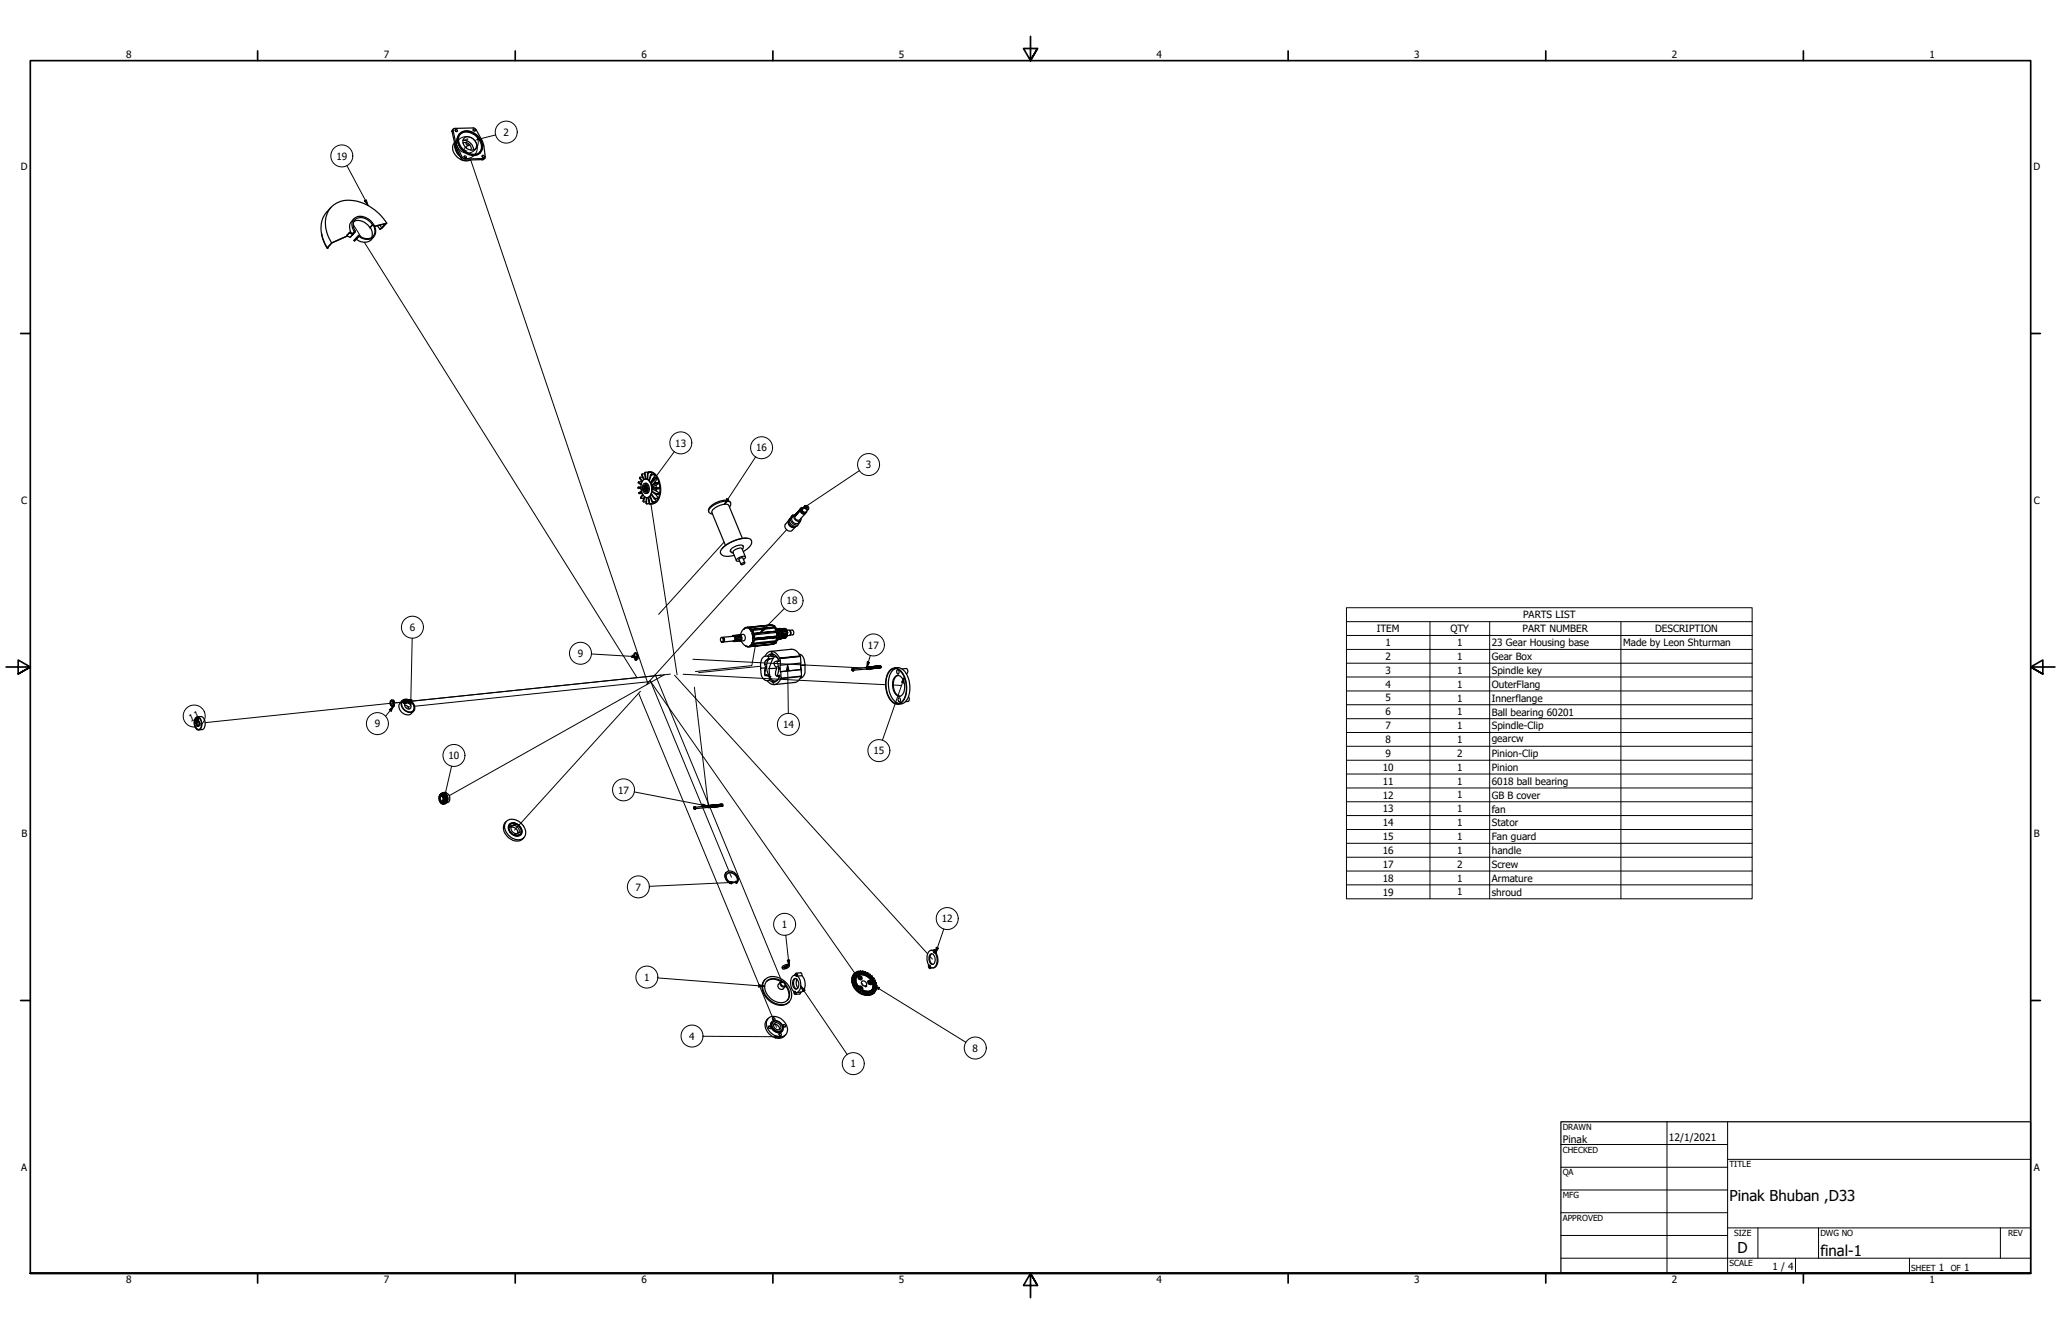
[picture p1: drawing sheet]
<svg xmlns="http://www.w3.org/2000/svg" width="864mm" height="559mm" viewBox="0 0 864 559" stroke-linecap="round" stroke-linejoin="round" font-family="sans-serif">
<defs><g id="words">
<g font-size="6.3">
<text x="724.7" y="502.9">Pinak Bhuban ,D33</text>
<text x="728.1" y="524.9">D</text>
<text x="762.8" y="526.2">final-1</text>
</g>
<g font-size="4.3">
<text x="654.8" y="478.6">Pinak</text>
<text x="699.3" y="478">12/1/2021</text>
</g>
<g font-size="4.2">
<text x="52.8" y="24.4">8</text>
<text x="160.8" y="24.4">7</text>
<text x="268.7" y="24.4">6</text>
<text x="376.7" y="24.4">5</text>
<text x="484.6" y="24.4">4</text>
<text x="592.6" y="24.4">3</text>
<text x="700.5" y="24.4">2</text>
<text x="808.5" y="24.4">1</text>
<text x="196.3" y="57.7" transform="rotate(158 196.3 57.7)">2</text>
<text x="210.9" y="56.9">2</text>
<text x="197.1" y="60.8" transform="rotate(-158 197.1 60.8)">2</text>
<text x="8.8" y="71.4">D</text>
<text x="141" y="66.9">19</text>
<text x="852" y="71.4">D</text>
<text x="283" y="187.1">13</text>
<text x="316.9" y="189.1">16</text>
<text x="362.8" y="196.2">3</text>
<text x="8.9" y="211.1">C</text>
<text x="852.2" y="211.1">C</text>
<text x="329.6" y="253.2">18</text>
<text x="638.2" y="259">PARTS LIST</text>
<text x="171.7" y="264.3">6</text>
<text x="576.9" y="264.8">ITEM</text>
<text x="607.8" y="264.9">QTY</text>
<text x="638" y="264.8">PART NUMBER</text>
<text x="693.5" y="264.9">DESCRIPTION</text>
<text x="242.1" y="275.2">9</text>
<text x="363.7" y="271.7">17</text>
<text x="580.6" y="270.6">1</text>
<text x="610.6" y="270.6">1</text>
<text x="625.1" y="270.7">23 Gear Housing base</text>
<text x="680.1" y="270.7">Made by Leon Shturman</text>
<text x="580.6" y="276.5">2</text>
<text x="610.6" y="276.4">1</text>
<text x="625.1" y="276.5">Gear Box</text>
<text x="580.6" y="282.3">3</text>
<text x="610.6" y="282.3">1</text>
<text x="625.1" y="282.3">Spindle key</text>
<text x="580.6" y="288">4</text>
<text x="580.6" y="293.8">5</text>
<text x="610.6" y="288">1</text>
<text x="610.6" y="293.9">1</text>
<text x="625.1" y="288.1">OuterFlang</text>
<text x="625.1" y="293.9">Innerflange</text>
<text x="580.6" y="299.7">6</text>
<text x="610.6" y="299.7">1</text>
<text x="625.1" y="299.7">Ball bearing 60201</text>
<text x="79.8" y="302.3" transform="rotate(-22 79.8 302.3)">11</text>
<text x="157" y="304.7">9</text>
<text x="328.1" y="304.9">14</text>
<text x="580.6" y="305.4">7</text>
<text x="610.6" y="305.4">1</text>
<text x="625.1" y="305.5">Spindle-Clip</text>
<text x="580.6" y="311.3">8</text>
<text x="610.6" y="311.3">1</text>
<text x="625.1" y="310.9">gearcw</text>
<text x="366" y="315.9">15</text>
<text x="580.6" y="317.1">9</text>
<text x="610.6" y="317.1">2</text>
<text x="625.1" y="317.1">Pinion-Clip</text>
<text x="187.9" y="318">10</text>
<text x="579.4" y="322.9">10</text>
<text x="610.6" y="322.9">1</text>
<text x="625.1" y="322.9">Pinion</text>
<text x="579.4" y="328.7">11</text>
<text x="610.6" y="328.7">1</text>
<text x="625.1" y="328.7">6018 ball bearing</text>
<text x="259" y="332.4">17</text>
<text x="579.4" y="334.5">12</text>
<text x="610.6" y="334.5">1</text>
<text x="625.1" y="334.5">GB B cover</text>
<text x="579.4" y="340.3">13</text>
<text x="610.6" y="340.3">1</text>
<text x="625.1" y="340.4">fan</text>
<text x="579.4" y="346.1">14</text>
<text x="610.6" y="346.1">1</text>
<text x="625.1" y="346.1">Stator</text>
<text x="9" y="350.8">B</text>
<text x="579.4" y="351.9">15</text>
<text x="610.6" y="351.9">1</text>
<text x="625.1" y="352">Fan guard</text>
<text x="852.2" y="350.8">B</text>
<text x="579.4" y="357.7">16</text>
<text x="610.6" y="357.7">1</text>
<text x="625.1" y="357.8">handle</text>
<text x="579.4" y="363.5">17</text>
<text x="610.6" y="363.5">2</text>
<text x="625.1" y="363.5">Screw</text>
<text x="579.4" y="369.3">18</text>
<text x="610.6" y="369.3">1</text>
<text x="625.1" y="369.3">Armature</text>
<text x="266.3" y="373.1">7</text>
<text x="579.4" y="375.2">19</text>
<text x="610.6" y="375.1">1</text>
<text x="625.1" y="375.2">shroud</text>
<text x="327.7" y="388.7">1</text>
<text x="394.7" y="386.3">12</text>
<text x="269.9" y="410.8">1</text>
<text x="288.8" y="435.5">4</text>
<text x="407.5" y="440.6">8</text>
<text x="356.4" y="447">1</text>
<text x="8.9" y="490.5">A</text>
<text x="852.2" y="490.5">A</text>
<text x="742.8" y="532">1 / 4</text>
<text x="812.4" y="532.6">1</text>
<text x="823" y="532.6">1</text>
<text x="52.8" y="537.5">8</text>
<text x="160.8" y="537.5">7</text>
<text x="268.7" y="537.5">6</text>
<text x="376.7" y="537.5">5</text>
<text x="484.6" y="537.5">4</text>
<text x="592.6" y="537.5">3</text>
<text x="700.5" y="537.5">2</text>
<text x="808.5" y="537.5">1</text>
</g>
<g font-size="3.5">
<text x="654.8" y="473.2">DRAWN</text>
<text x="654.8" y="482.8">CHECKED</text>
<text x="724.7" y="488.9">TITLE</text>
<text x="654.8" y="492.3">QA</text>
<text x="654.8" y="501.8">MFG</text>
<text x="654.8" y="511.4">APPROVED</text>
<text x="726.7" y="517.7">SIZE</text>
<text x="762.8" y="517.7">DWG NO</text>
<text x="841.4" y="517.7">REV</text>
<text x="724.7" y="530.4">SCALE</text>
<text x="800.9" y="532.6">SHEET</text>
<text x="817.4" y="532.6">OF</text>
</g>
</g></defs>
<!-- layer: Tweak Trail (ANSI) -->
<g fill="none" stroke="#000" stroke-width=".42">
<path d="M195.4 61.6l.2 .6M197.2 67l74.2 219.1M148 94l3.3 5.3M152.7 101.5l114.3 182.4M272.7 211.1l11 71.6M303.4 227.1l-27.4 30.3M329.6 221.9l-58.7 64.8M290.3 276.2l70.8 3.6M316.5 270.6l-1.5 8.2-23.6 2.5M318.7 279.1l-26 2.6M325.4 279.3h.8M171.7 296l-1.2 .2"/>
<path d="M267.6 290.4l55.9 135.4M268.4 289.6l-52.8 58.1M272 285.6l-98.3 10.2M272.4 285.1l85.8 122.6M272.4 284.9l33 80M274.5 282.5l53.1 128.6M277.1 282.8l-112.8 11.8M278.4 282.6l-90.2 50.7M280.9 282.4l-194.9 20.3M282.6 282.8l106.1 116.7M286.3 282.4l84.8 4.4M291 287.8l5.8 49.7"/>
<path d="M374.3 287l3.5 .1M83.6 303h.1M305.7 365.5l.8 2M360.9 411.6l.7 .9M389.5 400.5l1.2 1.3M323.8 426.5l.3 .8M324.7 428.8l.7 1.5"/>
</g>
<!-- layer: Visible (ANSI) -->
<g fill="none" stroke="#000" stroke-width=".51">
<path d="M190 54l-.6 1 1.2 5.5 2.7 5.9M190.1 54l8.2-.4 .8 .3 3.3 6 .9 5.7-.2 .7-8.2 .3-.9-.3-3-6.3-1.2-5.6zM190.4 59.8a5 5 0 0 0 3.3 7.3l1.6 .3 1.7-.4M190.8 54.7a.45 .45 0 0 1 .5-.5 .45 .45 0 0 1 .3 .7 .45 .45 0 0 1-.8 0l.4 .2M192.7 55.9a5.5 5.5 0 0 1 8 1.6 4.5 4.5 0 0 1-.4 7.1 6.7 6.7 0 0 1-8.2-7.7zM192.7 55.9a5.4 5.4 0 0 0 2.1 8 4.8 4.8 0 0 0 6.6-.1M192.8 56.3a4.9 4.9 0 0 1 6.9 .5 5 5 0 0 1 1.4 6.8 5.5 5.5 0 0 1-7.9-2.1 4.6 4.6 0 0 1-.4-5.2zM192.8 56.3a5.6 5.6 0 0 1 8.3 2.8 4.2 4.2 0 0 1-.1 4.6M194 58.9a3.9 3.9 0 0 1 4.3 3.9M194.1 59.9a2.47 2.47 0 0 1 3.2 3M194.4 58a3.4 3.4 0 0 1 4 .3 3.4 3.4 0 0 1 .9 3.9 3.4 3.4 0 0 1-4-.3 3.4 3.4 0 0 1-.9-3.9zM198.3 54.5l.5 .4"/>
<path d="M190.6 60.2a5.1 5.1 0 0 0 2.1 4.9M190.8 60.8a5 5 0 0 0 1.7 3.8M191.1 61.7l.7 1.4M194.5 65.8l.4 .4M194.6 66l.3 .1M201.9 66.9h.1M202.1 65.6l.5 .4M202.4 65.1l-.4 .4M203.2 66.2l-.8 .7-7.2 .2h-1l-.9-.6M134.7 97.8l.6 2.5 1.9 3.8M138.7 86.9a10.8 10.8 0 0 0-4.1 9.7l.6 3.1 1.9 4.1M145.5 98.8l-6.6 2.9"/>
<path d="M145.6 98.9l-6.5 2.9-1.9 2.3M146.5 97.3l1.1 .6 .9-.9a3.8 3.8 0 0 1 1.6-6.3 6.6 6.6 0 0 1 7.1 7.5 4.2 4.2 0 0 1-6.8 .8M147.8 98.2l-1.4-.7-1 1.2M148 98l-.6 .7zM148.3 91.7a4.3 4.3 0 0 0-1.1 5.9M148.3 92.8a5.3 5.3 0 0 1 6.6 2.6M148.8 96.8v.4l-2.1 2.2-1.3-.7 1.1-1.4-.1 .2M148.8 97.2l-2.1 2.2M148.8 96.8l-.1 .1M149.7 99.8l-.3-.3-1.1 1.2 .2 .3 .7-.8M150.4 99l-1.9 2M150.4 99l-1.2 1.2"/>
<path d="M155.1 95.3a4.5 4.5 0 0 1 .6 4.2M155.1 95.3l-.2 .1M156.1 94.2a5.1 5.1 0 0 0-7.3-2.2 3.8 3.8 0 0 0 0 4.8M156.1 94.2l-1.2 1.2M156.2 94.1a3.5 3.5 0 0 1 .3 4.6 3.5 3.5 0 0 1-4.5 .9l-1.8-1-.8 .9M156.2 94.1l-1.1 1.2M156.2 94.1l-.1 .1M156.6 99.3a4.8 4.8 0 0 1-7.4 .9l.6-.6-.6 .6M158.1 94.6l1.1 1.5M159.1 94.3l.9 1.2M162.1 93.5a18.9 18.9 0 0 0-18.9-9.3 9.4 9.4 0 0 0-6.5 12.2l1.1 3.2 1.1 2.1M162.1 93.5l-2.8 2.6 2.3-2.4-4.6 1.2"/>
<path d="M162.1 93.5l-5.2 1.2M137.1 103.8l.1 .3M138.9 101.7l-1.8 2.1M268.1 200l-.1 .4 .9 1.3M269.1 198.6l-.2 .3 .8 2.1M269.2 199.8l-1.1 .2 1.1 1.5M270.1 198.4l-1.1 .2 .9 2.3M270.4 197.9l-.3 .3 .3 2.5M271.7 197.7l1.2 .1-1.5 .2-.2 2.7M271.7 197.7l-1.4 .4 .3 2.5M271.7 197.7l.1 .2M272 197.7a4.8 4.8 0 0 1 4.5 4.7 8 8 0 0 1-1.9 8.3l-1.2 .3"/>
<path d="M273.1 197.9l1.1 .7-1.6 .3-.7 2.4M273.1 197.9l-1.5 .2-.2 2.8M273.1 197.9l-.1 .8M274.4 198.8l.9 1.3-1.4 .1-1.4 2M274.4 198.8l-1.6 .3-.7 2.4M274.4 198.8l-.5 1.4M267.3 204.2l.1 .3 1.2 .1M267.5 202.2v.1M267.5 202.3l1.2 .8M267.5 201.9v.3M267.5 202l1.2 .8M268.4 208.3v.1"/>
<path d="M268.4 208.4l.1 .3M268.6 204l-1.3 .2h1.3M268.8 205.7l-1.1 .7 .1 .4M268.9 206.1l-1.1 .7 1.3-.2M268.9 201.7l-1.4 .3M268.9 201.7h.1M269.3 201.4a1.81 1.81 0 0 1 1.9-.7 1.81 1.81 0 0 1 1.3 1.5 5 5 0 0 1-.7 6.1 2.47 2.47 0 0 1-3-2.6 5.2 5.2 0 0 1 .5-4.3zM269.3 207l-.9 1.3M269.4 207.3l-.9 1.4h1.3M269.6 202.9a1.07 1.07 0 0 1 1.2-.3 1.07 1.07 0 0 1 .7 1 2 2 0 0 1-1.1 3.1 2.76 2.76 0 0 1-.8-3.8zM269.9 203.2a1.4 1.4 0 0 1 1.4 2.1 .91 .91 0 0 1-1.2 .8 .91 .91 0 0 1-.5-1.3zM270 208l-.6 1.9 .3 .3"/>
<path d="M270.2 208.2l-.6 1.9 1.1 .1M270.2 204.2v.2a.97 .97 0 0 0 .8 1.3M270.2 202.5a1.94 1.94 0 0 1 1.9 2.6l-.5 1.3-1 .3M270.4 200.6a4.2 4.2 0 0 1 2.6 5.5l-.5 1.5-1.2 .9M270.4 203.6l.6-.1-.7 .1M270.5 203.1a1.92 1.92 0 0 0 .3 3M270.6 203.4h.3M270.8 203.4l-.5 .1-.1 .7M270.8 208.4l-.1 2.5 .3 .2M271 208.5v2.5l1-.1M271 205.7l.1 .1M271.1 205.7h.1"/>
<path d="M271.1 205.7h-.1M271.1 205.6l-.3 .1M271.2 203.9l-1 .1M271.2 205.5l-.6 .1M271.2 204.1l-1 .1M271.3 205.2l-.9 .2M271.3 205.1l-1 .1M271.3 204.7l-1.1 .1M271.3 204.5l-1.1 .1M271.6 208.4l.4 2.6 1.6-.1M271.8 208.3l.4 2.6h1.5M272.3 207.9l1.1 2.5 1.4-.1-1.1 .6"/>
<path d="M272.5 207.7l1 2.5 1.5-.1M272.8 207.1l1.5 1.9 1.5-.1-.8 1.2M272.9 206.8l1.4 1.9h1.6M273.1 205.7l1.7 1.1 1.6-.2M273.1 206l1.8 1.1 1.5-.1-.5 1.7M273.1 204.3h.3M273.2 204.8l3.3-.1-.1 1.9M273.4 203.9l-.3 .1M273.4 204.3h1.6M273.4 205l1.6 .7M273.4 203.9v.4M273.4 205h-.2"/>
<path d="M273.5 204.9l-.1 .1M273.7 210.4v.5M274.4 201.9l-.8 .9M274.4 201.9l.2 .4M274.6 209l.4 1.1M274.8 207.1l1.1 1.6M274.9 203.3l.1 1M274.9 203.3l-1.5 .6M275 204.9v.8M275 204.3h1.5M275 205.7l1.4 .9M275.5 200.4l.6 1.7-1.7 .2-1.5 1"/>
<path d="M275.5 200.4l-1.7 .3-1.1 1.7M275.5 200.4l-1.1 1.5M276.2 202.4l-1.6 .2-1.6 1M276.2 202.4l.3 1.9M276.2 202.4l-1.3 .9M276.5 204.3l-3.3 .1M305.7 212.5a1.49 1.49 0 0 0 .4-2 1.49 1.49 0 0 0-1.9-.6l-3.1 .7a5.1 5.1 0 0 0-4.2 3.7l.5 .6 1.2 .5M306.1 210.5a4.6 4.6 0 0 0-5.4-.2l-2.8 1.7a2.46 2.46 0 0 0-1 2.2M330.4 218.7a2.08 2.08 0 0 0 2.3 2.1M330.5 218.1a2.08 2.08 0 0 0 .5 2.3 2.08 2.08 0 0 0 2.4 .3l-1.4 1.4a2.02 2.02 0 0 1-2.4-.2 2.02 2.02 0 0 1-.5-2.3zM330.8 217.6a2.06 2.06 0 0 0 .3 2.5 2.06 2.06 0 0 0 2.5 .4M331.1 217.4a2.99 2.99 0 0 0 3.3 2.5"/>
<path d="M332.1 215.8l-1.5 2.1zM332.8 215.8h-.7M332.9 215.7l-.9 1a1.83 1.83 0 0 0 .4 2.1 1.83 1.83 0 0 0 2.2 .2l.9-.9a3.6 3.6 0 0 1-1.9 2.4 2.95 2.95 0 0 1-3-2.6M333.1 215.8l.3 .1M333.1 215.8l.1 .4-.2-.2M333.2 215.6v.1M333.2 215.7v.1M333.3 215.5l-.1 .2M333.3 215.5l-.1 .1M333.3 215.5l-.4 .5M333.3 216l-.1 .2M333.4 215.4h.1"/>
<path d="M333.4 215.4l-.3 .4M333.4 215.4l-.1 .1M333.4 215.4l-.2 .4 .2 .2-.2-.3 .3-.3M333.4 215.4a1.64 1.64 0 0 0-.6 2 1.64 1.64 0 0 0 1.9 1l.8-.4 .2-1M333.5 215.3l-.1 .1M333.6 215.3l-.3 .3 .3 .2-.3-.2M333.6 215.3l-.2 .3M333.6 215.3h-.1M333.6 215.3h-.2M333.6 215.3l.2 .2M333.6 215.2l-.1 .1M333.6 215.3h.1"/>
<path d="M333.6 215.3l.3 .1M333.6 215.6l-.2 .3M333.6 215.2v.1M333.7 215.2v.4l-.3-.1 .2-.2M333.7 215.2l-.1 .1M333.7 215.1l.2 .3M333.8 215.1h.1M333.8 215.1l-.1 .1M333.8 215.5v.1M333.8 215.5h.1M333.9 214.9l-.1 .2M333.9 214.9l-.3 .4"/>
<path d="M333.9 214.9h.1M333.9 215.4v.1M333.9 214.9v.4M334 214.9l.3 .1zM334 214.8v.1M334 215.2v.1M334.1 214.6l-.2 .4 .2 .3-.3-.2zM334.1 215v.2M334.3 214.9v.1M334.3 214.5l-.3 .3M334.3 214.5l.2 .3 .1-.3M334.3 214.5l-.2 .3"/>
<path d="M334.4 214.4l-.1 .1M334.4 214.8h-.3M334.5 214.3v.1M334.5 214.3h.1M334.5 214.4l-.2 .1M334.6 214.2h.1M334.5 214.2h.1M334.5 214.2l.2 .3M334.6 214.2l-.1 .2M334.6 214.1l-.4 .5M334.7 214l-.2 .2M334.7 214l-.1 .1"/>
<path d="M334.7 214v.5M334.7 214.4l-.1 .1M334.7 214h.1M334.8 213.9l.2 .3-.4-.1M334.8 213.9v.1M334.8 213.9h.1M334.8 213.9l-.1 .1M334.8 213.9l-.1 .2M334.8 214.2v.2M334.8 214l.2 .1M334.9 213.8l-.1 .1M334.9 213.8l-.4 .5"/>
<path d="M335 213.8l-.2 .1M335 213.8l.2 .2M335 213.7l-.1 .1M335 213.7l.2-.3-.2 .4 .2 .2M335 213.8v.1M335 214.1v.1M335 213.6l-.2 .3M335.1 213.6l-.2 .2M335.2 214l-.2 .1M335.2 213.6l.1 .3M335.2 213.6h.1M335.2 213.9v.1"/>
<path d="M335.3 213.4l-.1 .2M335.3 213.4h.1M335.3 213.4l.2 .3M335.3 213.4h.4M335.4 213.3l-.1 .1M335.4 213.2l-.1 .2M335.4 213.2l-.4 .5 .3 .2-.3-.2M335.4 213.3l-.2 .3M335.4 213.7a1.34 1.34 0 0 0 .6 1.4 1.34 1.34 0 0 0 1.5-.1M335.4 213.7l-.1 .1M335.4 213.7h.1M335.5 213.2l.2 .2z"/>
<path d="M335.5 213.2h.1M335.5 213.2l-.1 .1M335.5 214l.4 .8 1 .4M335.6 213l-.3 .4M335.6 213l-.1 .2M335.7 213.5a1.29 1.29 0 0 0 .7 1.5 1.29 1.29 0 0 0 1.5-.4M335.7 213h.1M335.7 213h-.1M335.7 213l-.2 .2M335.7 212.9h.1M335.8 212.8l-.3 .4 .4 .1-.4-.1M335.8 213.3l-.1 .1"/>
<path d="M335.8 212.9l-.1 .1M335.9 212.7l-.1 .1M335.9 212.7l-.3 .4M335.9 212.7h.1M335.9 213.3v-.2a1.25 1.25 0 0 0 .6 1.4 1.25 1.25 0 0 0 1.6-.3v-.2M335.9 212.7l.1 .5-.3-.2zM336 212.6l.2 .2-.2 .3M336.6 212.7l-.4 .1M337.3 211.9l-1.1 1.1a1.1 1.1 0 0 0 .3 1.3 1.1 1.1 0 0 0 1.3 .1l1-1.1M337.4 211.8a.91 .91 0 0 1 1.3 .3 .91 .91 0 0 1-.5 1.3 1.01 1.01 0 0 1-.8-1.6zM337.4 215.1l-2.3 2.6a1.35 1.35 0 0 1-1.5-.1 1.35 1.35 0 0 1-.5-1.4M337.7 212.5l.4 .4"/>
<path d="M310.6 236.2a.79 .79 0 0 1 .7-.6 .79 .79 0 0 1 .7 .4l-.1 .2a.86 .86 0 0 1-1.4 .1zM311.1 225.6l-5.7-13.9a5.2 5.2 0 0 0-5.7 1l-1.1 .9-.3 1 5.7 13.9M311.3 228.7l-.2 1.5M311.3 228.7a4.4 4.4 0 0 0-5.3 2.2l.5 .6 .8 .2M311.3 228.7h.1M311.5 231.1l2.4-1.9a2.02 2.02 0 0 0 1-2.4 2.02 2.02 0 0 0-2.2-1.4 14.2 14.2 0 0 0-10.8 5.4 2.47 2.47 0 0 0 3.5 2.2l2.3-.3M311.5 234.4l.9-.9a1.18 1.18 0 0 0-2-.2 1.64 1.64 0 0 0-1.7 1.7h1.2M312.1 235.8l-.8-2.1h-1l-.7 .7 .9 2M312.4 233.3l-1.4-3.4a3.2 3.2 0 0 0-3.9 1.5l1.4 3.4M313.1 225.5a15.2 15.2 0 0 0-10.5 4.3M266.2 273.4l.7 .4 .6 1.3M266.3 273.7a1.26 1.26 0 0 0 .1 2 1.06 1.06 0 0 1-.7-.9 1.06 1.06 0 0 1 .7-1.1l.4 .7v1.1l.3 .5 .4-.9"/>
<path d="M266.3 276l.1 .4zM266.4 276v.4M266.5 275.7l.3 .7zM266.8 276.4l-.4 .1M267.1 275.1v.4zM267.1 275.2l.1 .3M267.3 275.1l-.2 .9M267.5 275.1l-.6-1a.7 .7 0 0 0-.9-.6 .7 .7 0 0 0-.4 .9l.5 2h.5M302.1 267.1a.9 .9 0 0 1 .9 .8 .9 .9 0 0 1-.7 1l-.4-.7zM302.3 267a1 1 0 0 1 1 .9 1 1 0 0 1-.8 1.1M302.8 267a1.01 1.01 0 0 1 .8 .9 1.01 1.01 0 0 1-.6 1M302.9 267.1a.96 .96 0 0 1 .6 .8 .96 .96 0 0 1-.4 .9"/>
<path d="M303 267l4.3-.5a1.17 1.17 0 0 1 .2 2l-4.4 .4M306.9 266.6l.4-.4 .4 .1 .5 1-.2 1.2-.3 .2-.6-.2M307 266.4h.1M307.2 268.7h.2M307.6 266.3l2.7-.2 .2 .3M307.9 266.7l2.7-.3 .2 .6v.8l-2.7 .2M309.7 265.9a1.35 1.35 0 0 1 1.1 1.2 1.35 1.35 0 0 1-.9 1.4M309.9 265.9l1.4-.2a1.53 1.53 0 0 1 .4 2.7l-1.5 .1M309.9 266l-2.6 .2M309.9 266l.2 .1M309.9 266l-2.6 .3M310.3 268.4l-2.7 .3"/>
<path d="M310.3 268.4l-2.6 .3M310.3 266.2l-2.6 .2M310.5 268.3l-.2 .1M310.6 268.5l.2 .4a3.7 3.7 0 0 0 2.4 1.9M310.6 268.1l-2.7 .3M310.6 266.6l-2.6 .3M310.7 267.8l-.1 .5-2.7 .2M310.7 267l-2.6 .3M310.8 267.6l-2.7 .2M310.8 267.1l-2.7 .4M312.5 270.6l.7 .4M312.5 262.8l-.6 .5"/>
<path d="M312.6 263l-.6 .2M312.6 263a3.8 3.8 0 0 0-2.3 2.8M312.8 270.7l.4 .1M313 262.8l.8 .3M313 262.9l-.4 .1M313.1 262.8l-.5 .2M313.1 262.8h.6l-.6 .2M313.1 263l.7 .3M313.1 262.8h.3zM313.2 270.8v.2M313.2 270.8l.5 .1-.5 .1M313.7 262.8l9.5-1z"/>
<path d="M314 263.2l.3 .3M314.1 263l.8 .7-.2-.2M314.1 263l.2 .1M314.2 263.5l.6 1M314.3 270.4l-.6 .6 .8-.2-.6 .1M314.3 263.1l-.5 .2 .2-.1M314.3 263.1l.4 .4M314.3 263.1l-.3 .1M314.3 263.1h.1M314.4 270.4l.5 .1M314.4 270.6l-.7 .4M314.4 270.4h.6"/>
<path d="M314.5 270.8l9.4-1zM314.7 263.5h-.5M314.9 270.1l-.3 .3M314.9 270.5l-.1 .1M314.9 263.7l9.5-1zM315 264.5l.3 .6M315 264.5h.3M315 264.5h-.2M315.1 265.2l.2 1.2M315.2 269.1l-.5 1h.6l.2-.3-.7 .8M315.2 269.1h.5M315.2 264.1l.5 1.3v-.4l-.6 .2"/>
<path d="M315.2 265.1l.2 1.3M315.2 264.1l9.4-1 .6 1.3M315.2 264.1l.1 .3M315.2 269.2l-.4 .9M315.2 270.1l-.3 .4M315.3 264.4l-.5 .1M315.3 264.4l.3 .7M315.4 267.2l-.1 1.3h.6M315.4 267.2h.1M315.5 267.2l-.1 1.3M315.5 269.8l9.4-.9zM315.5 267.2h.2"/>
<path d="M315.5 268.5l-.1 .6M315.6 266.4l.1 .8M315.6 266.4h.3M315.6 266.4h-.2M315.7 269.1v.3M315.7 265.4l9.5-1zM315.8 265.9l.2 1.6v-.4M315.8 265.9l9.5-1 .1 1.6M315.8 265.9l.1 .5M315.9 266.4h-.5M315.9 268.5l-.2 .6M315.9 268.5l.1-.5-.3 1.4"/>
<path d="M315.9 266.4l.1 .7M316 268l9.4-.9zM316 267.5l9.4-1zM316 267.1l-.3 .1M316 267.1l-.5 .1M320.5 278.3v.1M320.5 274.9a3 3 0 0 1 3-2 3 3 0 0 1 2.8 2.1l.4 .7M320.8 279.3l.3 .5-.4 .1M321.2 276.6h.1M321.5 274.9l1-.8 .3-.1v.3a.62 .62 0 0 0 .6 .8 .62 .62 0 0 0 .6-.7l.1-.3a3.7 3.7 0 0 1 2.2 3l-.3-.2M321.9 275l-.1 1.1a2.14 2.14 0 0 0-.9 3.5M321.9 275a2.26 2.26 0 0 0-3 2.2l-.2 2.6"/>
<path d="M322.2 276h.1M322.2 276l-1.3 .8M322.3 276a6.4 6.4 0 0 0 .3 7.5l-1.4-.9-.1 .4M323 272.9l8.5-.9a3.8 3.8 0 0 1 3.7 2.8M323 261.8l1.3 .3M323 261.7l-.2 .1M323 261.7v.1M323.1 274.8l-1.2 .2M323.2 261.8l-10 1M323.2 273.4a.51 .51 0 0 1 .5 .5 .51 .51 0 0 1-.4 .5zM323.9 269.8l-9.8 1.1M323.9 275.8l-1.7 .2"/>
<path d="M324.2 262.1l.4 .3M324.2 262.1l-.4 .1M324.3 262.1h-.5M324.3 262.1h-.1M324.4 262.7l-.9-.8-9.4 1.1M324.4 269.5h.5M324.5 269.4h.4M324.5 262.3l.1 .1M324.7 262.4l.6 1M324.7 262.4l-.5 .1M324.8 263.4h.5M324.9 269.5l-1.2 .4"/>
<path d="M324.9 269.4v.1M324.9 268.9l-.7 .8-9.4 .9M325.1 263l.2 .3a5 5 0 0 1 .3 5M325.1 275.1h.3M325.2 269l-.3 .4M325.2 274.9l-1.7 .2M325.3 263.4l.3 .6M325.3 263.4l-.5 .1M325.4 277a6.5 6.5 0 0 1 .1 6.2M325.4 263.5a2.35 2.35 0 0 1 1.6 1.9 2.35 2.35 0 0 1-1.1 2.3M325.4 267.1l-.3 1.3-9.4 1M325.4 266.1h.5"/>
<path d="M325.5 279.8l-3.2 .2M325.5 279.8l-.6 2.8 .5 .5 .9 .2M325.5 263.6a2.58 2.58 0 0 1 .4 4M325.6 264l.3 1.3M325.6 264l-.5 .1M325.7 268.1l-.5 .9-.5 .1M325.7 268l-.5 .1M325.7 268.1l-.5 .1M325.7 268v.1M325.8 263.5h-.2M325.8 264.2h.1M325.8 264.2l.5 1.5-.2 1.3"/>
<path d="M325.8 267.4l-.1 .6M325.9 265.3v.8M325.9 265.3l-.5 .1M325.9 266.1a.92 .92 0 0 1-.5 1.4M325.9 266.1l-.5 .1M326 263.5l-.3-.1 .4 .1M326.1 267.7h.2M326.1 276.9a1.25 1.25 0 0 0-.4-1.4 1.25 1.25 0 0 0-1.4-.1l-.7 1-1.3 3.6M326.1 276.9l-1.2 .2-.6 .5 .4 1.3 .8 .9M326.1 263.3h.8M326.2 267.7h.1M326.3 263.3h-.3l.3 .2"/>
<path d="M326.4 263.3l.2 .4 .6-.2M326.5 276.8l-.4 .1M326.7 263.5l.2 .4 .6-.2-.3 .1M326.8 267.4l-.2 .3 .9-.2-1.3 .1M326.8 267.4l.9-.1zM326.9 263.3l-.5 .2M327 263.7l-.3-.2 .8 .2M327 278.6v2.8l8.5-.9M327 263.8l.2 .5M327.1 267.2h.1M327.2 267.3l-.3 .1M327.2 267.7h-.9"/>
<path d="M327.2 264.2l.6-.1zM327.3 266.8h.1M327.3 264.7l.7-.2zM327.3 266.8l.7-.1 .1-.3h-.6l-.3 .9 .8-.4-.8 .4M327.4 264.7h.1M327.4 266.4l-.1 .4M327.5 265.9v.5l.7-.2v-.3h-.6l-.1 .5M327.5 265.2l.6-.1-.1-.4h-.5v.5M327.5 264.7v.5M327.5 267.5h.1M327.5 266.4h.6M327.5 265.8h.1"/>
<path d="M327.6 265.3l-.1 .4h.7v-.4h-.6v.5M327.6 267.5l1.4-.2-1.4 .2M327.6 264.2l2.9-.2a1.34 1.34 0 0 1 .3 2.2l-1 .1M327.6 267.2h.1M327.6 266.8l.4 .1M327.7 265.7l2.2-.1-2.2 .1M327.7 267.3l1.5-.2-1.5 .2M327.7 267.2v.1M327.8 264.1l-.8-.3 .3 .9M327.9 267.1l1.6-.2-1.6 .2M328 264.5l-.1-.3h-.6l.1 .5M328 266.3l1.8-.2-1.8 .2"/>
<path d="M328 266.7l1.7-.2-1.7 .2M328.2 265.9h-.6M328.7 263.3h-2.3l.2 .2M328.7 263.3l1.1 1.2M328.7 263.3l-1.5 .1M329 263.4l-1.6 .2M329.2 263.7a2.51 2.51 0 0 1 .4 3.1M329.3 263.7l-1.6 .1M329.8 264.5l.1 1.3-.4 1.1-.5 .4-1.4 .2M329.8 264.5h.1M329.8 264.5l-2.4 .2M329.8 265l-2.3 .2"/>
<path d="M331 266a1.27 1.27 0 0 0-.2-2l1.1-.1a1.2 1.2 0 0 1 .3 2l-1.2 .2M331.1 264.4l.1 1.2M334.8 274a3.5 3.5 0 0 1 2.4 3.8l.1 1.6a3.9 3.9 0 0 1-2 4.8M335.2 274.8l.4 2.9-8.6 .9-.1-2.8M335.2 274.8l-8.5 1 8.5-.8M335.4 277.7l.5 5.5-8.6 .9-.1-2.7M335.4 275l-8.7 .8M335.5 279.3l.3 2.3M337.3 278.5l-1.8 .3M357.4 279.9h.1M357.4 279.9a.68 .68 0 0 1 .2 1.2M362.9 279.6l.3 .2"/>
<path d="M363 279.6a.33 .33 0 0 1 .4 .2 .33 .33 0 0 1-.2 .4l.1-.3-.3-.3M363 279.6v.6l-5.2 .5M363 279.6l-5.2 .6M363.1 279.5l.3 .3-.1 .5M363.2 279.8l-.1 .5M363.2 279.8v.4h-.4M363.2 279.5l.4 .3-.3 .4M363.3 279.5l.3 .2-.1 .6M363.3 279.6l.1 .6M363.4 279.5l.5 .3-.3 .4M363.6 279.5l.4 .3-.2 .4M363.8 279.5l.4 .2-.1 .5v-.5z"/>
<path d="M363.9 279.4l.3 .4-.1 .4M364 279.4l.4 .4-.2 .4M364.1 279.4l.3 .4-.1 .4h.3v-.7l-.4-.1M364.1 279.5l.1 .6M364.3 279.4l.3 .2-.1 .6-.2-.7M364.5 279.3l.4 .4-.2 .5 .2-.4zM364.5 279.5l.2 .5M364.9 279.4l.2 .7 .2-.5-.6-.3 .4 .4-.2 .4M365.1 279.3l.3 .4-.1 .4M365.1 279.4l.2 .6M365.3 279.3l.2 .7 .1-.5-.3-.2 .3 .4-.2 .3M365.5 279.3l.4 .4-.1 .3 .1-.4z"/>
<path d="M365.5 279.3l.2 .7M365.6 279.3l.5 .3-.3 .4M365.7 279.3l.3 .2-.2 .4M365.9 279.3l.3 .4-.2 .2M366 279.2l.3 .4-.2 .4M366 280l.3-.5-.5-.3 .3 .4-.1 .4M366.1 279.2l.3 .1v.7l-.3-.7M366.1 279.2l.4 .3-.2 .5M366.1 279.1v.1M366.3 279.2l.4 .5-.3 .2M366.3 279.1l.4 .6-.2 .3M366.3 279.3l.2 .5"/>
<path d="M366.5 279.2l.4 .3-.3 .4M366.6 279.8l-.1-.7 .4 .4-.2 .4M366.6 279.1l.5 .4-.3 .3M366.8 279.1l.5 .3-.3 .4M366.8 279.8h.1M366.9 279.8l-.1-.7 .3 .4-.1 .4M367 279.1l.3 .4-.1 .4M367 279.2l.1 .6M367 279.8h.1M367.1 279.1l.3 .1v.6l-.2-.7M367.2 279.1l.3 .4-.2 .3M367.3 279.1h.3v.7l-.3-.7"/>
<path d="M367.3 279.1l.4 .2-.2 .5M367.5 279.1l.2 .6M367.5 279h.1M367.6 279l.3 .4-.2 .4 .2-.4-.4-.3M367.7 279.7h.1M367.8 279l.3 .4-.1 .4M367.9 279l.4 .3-.2 .5-.1-.8 .3 .3-.1 .5M367.9 279.7h.1M367.9 279.7l-.2-.7 .4 .4-.2 .4M368.1 279l.4 .3-.3 .4M368.2 279l.3 .3-.1 .5M368.2 279.1l.1 .6"/>
<path d="M368.4 279l.3 .1-.1 .6 .1-.6zM368.4 279l.1 .7M368.5 279l.4 .1-.2 .6M368.6 279l.1 .7M368.7 279l.2 .6M368.9 279.6h.1M368.9 279.6l-.1-.7-.1 .8M368.9 279h.1M369 279v.5M369 279.1l.1 .4M374.7 279.8a5 5 0 0 1 6 4.6 9.3 9.3 0 0 1-2.1 10.2l-2.3 .4M164 293.3h.1"/>
<path d="M164.1 293.6a1.17 1.17 0 0 0 .2 1.9M164.1 293.3a1.31 1.31 0 0 0-.6 1.7 1.31 1.31 0 0 0 1.7 .7v-.5M164.1 293.3l.9 .1M164.7 294.4v-.3a.62 .62 0 0 0-.9-.5 .62 .62 0 0 0-.2 1 .62 .62 0 0 0 .3 .9 .62 .62 0 0 0 .8-.5M164.7 295l.5 .2zM164.8 295.3l.1 .4zM164.8 293.7v.4zM164.8 293.4l.4 1M164.9 295.3l.1 .3M164.9 293.7v.3M165 293.4l.3 .9M165.1 295.2l-.2 .8"/>
<path d="M165.3 294.3l-.6 .1M168.5 293.5a3.3 3.3 0 0 0-1.1 3.6 3.3 3.3 0 0 0 3 2.3l1.4-.1 1.6-1.5M168.6 293.4a3.5 3.5 0 0 1 3.9 .4 3.5 3.5 0 0 1 1 3.8 3.4 3.4 0 0 1-5.4-2.6v-.9zM168.7 293.7a3.2 3.2 0 0 1 3.7 .4 3.2 3.2 0 0 1 .8 3.6M168.8 293.6a3.1 3.1 0 0 1 3.7 .5 3.1 3.1 0 0 1 .5 3.8 3.2 3.2 0 0 1-3.6-.7 3.2 3.2 0 0 1-.6-3.6zM169 294l-.1 .3M169.1 294.4l.1 .1M169.1 294.4l-.2-.3 .1 .3 .5 .2M169.1 294.4l.2-.1 .2 .3M169.1 294.4h.1M169.1 294.3h.1M169.1 294.4l-.1 .1"/>
<path d="M169.2 294.3h.1M169.2 294.4h.1M169.2 294.3l.3 .3-.3-.1M169.2 294.3v.2M169.3 293.9h.1M169.3 294.7h.1M169.4 293.8l.5 .6zM169.4 293.9l.4 .3M169.4 293.9l.5 .5M169.4 293.8l-.1 .1M169.4 294.6v.1M169.4 293.8h-.1"/>
<path d="M169.5 294.6v.1M169.5 294.5v.1M169.5 294.6h-.1M169.5 295.4a1.74 1.74 0 0 1 1.8 1.6M169.7 294.4h.1M169.8 294.6a1.48 1.48 0 0 1 2 .4 1.48 1.48 0 0 1-.2 2 1.67 1.67 0 0 1-1.8-2.4zM169.8 293.6h.3M169.8 294.3h-.1M170.1 293.6h-.3l.4 .1M170.1 293.6v.7l.3-.2M170.1 293.7l.1 .1M170.2 293.8l-.1 .4"/>
<path d="M170.2 293.7l-.1 .4M170.6 293.6h.1M170.6 293.7v.4M170.6 293.7v.4h.3M170.6 293.7l.3 .4M170.8 294.3h.1M170.8 293.8l.1 .3M170.8 294.2v.1M170.9 294.1v.2M171.3 294.4h.1M171.4 294l-.1 .4M171.4 293.9v.1"/>
<path d="M171.4 293.9l-.1 .5M171.4 293.9h.1M171.5 293.9l-.2 .5M320.4 281l.1 1.8M320.5 282.9l1 .1M320.6 280.3v.7M321.5 283l.3 .1a1.1 1.1 0 0 1 .7 1.7 1.1 1.1 0 0 1-1.8 .2l-.8-.6-.8-1.3-.4-3.3 2.2-.2-.5 1.6 .2 1.9M321.9 283h-.4M322.3 280a6.5 6.5 0 0 0 1.3 5 1.73 1.73 0 0 0 1.9 0 1.73 1.73 0 0 0 .8-1.7M322.3 284.9l1.1 .7 .1-.7M322.6 283.5h.1M323.2 284.6l-.7 .1"/>
<path d="M323.8 285.2a.54 .54 0 0 0-.1 .6 .54 .54 0 0 0 .5 .3v-.8M325.5 283.1h.1M325.6 284.9h.3M326.8 283.2l-1 1.8-1.1 .6-.1-.3M326.8 283.2l-.2-.4-.7 .5M326.8 283.2l-.5 .1M327.2 284.3a3 3 0 0 1-2.6 2.5 3 3 0 0 1-3.1-1.6M327.3 284.1l-.1 .2M335.7 283.4l-1 1.5-1.3 .9-8.9 1M335.7 283.2v.2M335.7 283.4l-8.5 .9M335.7 280.5l-8.7 .9"/>
<path d="M357 280.4l.1-.3 .4 .3v.3h-.3M357 280.4v.3M357 280.7l.2 .2M357 280.4a.4 .4 0 0 1 .5-.4 .4 .4 0 0 1 .3 .5l-.2 .6-.6-.4M357.2 280.7v.2M357.2 280.6l-.2 .1M357.2 280.7h.3M357.2 280.9h.1M357.4 280.6v.1M357.5 281.1h.1M363 280.3h.1M363.6 280.2l-.1-.7 .3 .2-.1 .5"/>
<path d="M363.8 280.2h.1M363.9 280.2l-.2-.7 .3 .3-.1 .4M364 280.1h.1M364.6 280h.1M364.8 280l-.1-.7 .4 .4-.3 .4M365.2 280l.2-.4-.3-.3v.8M372.9 281.1a2.98 2.98 0 0 1 5.1 .8 10.9 10.9 0 0 1 .2 11.8 3.1 3.1 0 0 1-5.1-.8 10.9 10.9 0 0 1-.2-11.8zM373.2 280.5a3.4 3.4 0 0 1 5.2 1.8 11 11 0 0 1-.4 11.8 3.2 3.2 0 0 1-5.2-1.2 11.2 11.2 0 0 1 0-12zM374.9 283.7a2.03 2.03 0 0 1 2.1-.6 2.03 2.03 0 0 1 1.4 1.6 5.3 5.3 0 0 1-1.3 7 4.1 4.1 0 0 1-3.1-4.9l.2-1.8zM375.3 280a7.2 7.2 0 0 0-2.9 8.2 6.7 6.7 0 0 0 4.4 6.4M375.9 280.7a.8 .8 0 0 1 .8 .7 .8 .8 0 0 1-.6 .9l-.4-.7zM376.2 283a4.8 4.8 0 0 0-1.4 6.4l1.2 1.8 1.1 .5"/>
<path d="M376.6 292.4a.81 .81 0 0 1 .7 .7 .81 .81 0 0 1-.6 .8l-.4-.8zM378 280.2l1.7-.2a1.12 1.12 0 0 1 .7 1.1 1.12 1.12 0 0 1-.7 1M380.7 291.8a1.39 1.39 0 0 1-.2 2l-1.1 .1M81.8 302.5l.4 .3-.2-.1M81.8 302.5h.1M81.9 302.5l.1 .2M82 301.8l.3 .5M82 301.8l.3 .4zM82 301.8h.2M82 302.7h.1M82 302.8h.2M82 300.6a1.55 1.55 0 0 1 1.7 0 1.55 1.55 0 0 1 .7 1.5 2.49 2.49 0 0 1-1.5 3.7 3.7 3.7 0 0 1-.9-5.2z"/>
<path d="M82.1 302.4h.1M82.1 302.4l-.1 .3M82.1 301.7l-.1 .1M82.1 302.4v.1M82.2 301.8l.2 .3M82.2 302.6l-.2-.1v.3M82.3 301.4h.1M82.2 301.4l.2-.3 .1 .6M82.2 302.2l.1 .1M82.3 300.6a1.96 1.96 0 0 1 2.2 2.5 1.8 1.8 0 0 1-1.7 2.5 3.5 3.5 0 0 1-.5-5zM82.3 302.2h.1M82.4 301.3l.1 .6 .2-.2"/>
<path d="M82.4 302.1a.98 .98 0 0 1 1.2 .4 .98 .98 0 0 1-.2 1.2 .63 .63 0 0 1-.8 .4 .63 .63 0 0 1-.4-.8zM82.5 302.2a.9 .9 0 0 1 .9 .8 .9 .9 0 0 1-.7 1l-.4-1zM82.7 301.7h.1M82.6 301.7l-.1 .1M82.7 301.1l.1 .1M82.7 301.1l.1-.2 .1 .3M82.7 301.1v.1M82.7 300.3l1.4-.1a3.2 3.2 0 0 1 .6 5.4l-1.5 .2M82.9 301.2h.1M82.7 301.2l.2 .4M82.7 300.5a3.1 3.1 0 0 0 .6 5.1M82.7 301.9a1.24 1.24 0 0 1 .9 1 1.24 1.24 0 0 1-.6 1.3"/>
<path d="M82.7 301.2h.2M82.8 301.2h.1M82.8 301.2l.1 .4M82.8 302.1a1.26 1.26 0 0 0 .2 1.9M82.8 300.9h.1M82.9 301.6h.1M82.9 301.3v.3M82.9 301.2v.4M82.9 302.1a1.27 1.27 0 0 0 .2 1.9M83.5 302.5l.1 1M184 334.6l.1 .1M184 334.6l.1 .3"/>
<path d="M184 333.5l.1 .5zM184 333.5l.2 .1M184.1 335.4l.3 .2zM184.1 334.3v.3M184.1 334.3h-.2l.1 .3M184.1 333.2l.4-.4v.4M184.1 334.7v.3M184.1 334v.3M184.2 333.6v.1M184.3 335.3l-.1-.3-.1 .4M184.3 333.4l-.1 .2M184.3 332.9v.6z"/>
<path d="M184.5 336l.3 .4M184.5 332.7l.1 .4zM184.6 335.8l.1 .2M184.6 335.8l-.1 .2M184.6 335.8l-.2-.3 .1 .5M184.7 336.3l.7 .4M184.7 333.1a1.65 1.65 0 0 1 1.2 1.3 1.65 1.65 0 0 1-.8 1.7 2.01 2.01 0 0 1-.4-3zM184.9 336l.2 .4M184.9 336v.4M184.9 336.4l1.2 .4M184.9 336l-.2-.1v.4l.2 .1M184.9 332.4l-.4 .3"/>
<path d="M185 332.5l-.2 .5M185 332.6l.2 .5zM185 332.5h.1M185.1 332.4l-.4 .3M185.2 336.5l.6 .3 1-.3M185.3 336.1l1.1 .4M185.3 336.1l.1 .3M185.4 332.8l.1 .6zM185.6 332.1l-.6 .5M185.6 333.1l.6-.9 .2 .2 .1 .2-.4-.1-.6 .9M185.6 335.9v.5l.1-.2M185.7 333.8l-.3 .1 .3-.2 .2 .7-.3 .5a.55 .55 0 0 1-.5 .6 .55 .55 0 0 1-.6-.6 .68 .68 0 0 1 0-1 .68 .68 0 0 1 .9 0"/>
<path d="M185.7 335.9v.3M185.7 332.4l-.5 .7M185.8 333.3v.6zM185.9 335.3a1.46 1.46 0 0 0 1.7-.8 1.29 1.29 0 0 1-1.7 1.4M185.9 332.2l-.4-.1-.3 .6M185.9 335.3l.2 .3M185.9 335.3v.6l.2-.3M185.9 334.8h.3M185.9 334.8l.2 .4 .1-.4M186.1 334.1h-.2M186.1 334.1l-.2 .4v-.4M186.3 332.3l-.4-.1-.5 .6"/>
<path d="M186.7 332.5a1.87 1.87 0 0 1 1.7 .9 1.87 1.87 0 0 1-.1 2l-.5 .7-.7 .1a2.69 2.69 0 0 0-.6-3.8 2.49 2.49 0 0 1 .5 3.8M186.9 332.7l-.3-.2-.8 .8M186.9 332.7l-.9 .9M186.9 332.7v.3M187.1 333.2v-.1a1.05 1.05 0 0 1-1 1.3M187.1 333.2a.63 .63 0 0 0-.7-.1 .63 .63 0 0 0-.4 .6l-.2 .2M187.1 333.2l-1.2 .9M187.1 333.1l-1 1M187.2 333.6l.1 .3M187.3 333.8l.2-.1a1.25 1.25 0 0 1-1.4 1.5M187.3 335.9a1.19 1.19 0 0 1-1.9 .5M187.3 335.5a1.04 1.04 0 0 1-1.6 .4"/>
<path d="M187.3 333.9l-.4 .5-1 .4M187.5 335.2a1.23 1.23 0 0 1-1.9 1.2M187.5 333.7l-.4 .6-.9 .5M187.5 335.3a1.22 1.22 0 0 1-1.8 .9M187.6 334.5a1.36 1.36 0 0 1-1.5 1.1M290.7 338.4v-.1a.41 .41 0 0 1 .5-.4 .41 .41 0 0 1 .3 .6l-.2 .5-.4-.4M290.7 338.4l.3 .2M290.8 338.1l.1 .2M290.8 338.1l-.1 .3M290.9 338.3h.3l-.3 .3 .2 .3-.4-.5M290.9 338.3h.3M291 338l-.2 .1"/>
<path d="M291.1 338.3l-.4 .1M291.1 337.9h.1M291.1 337.9a.64 .64 0 0 1 .4 .5 .64 .64 0 0 1-.3 .6M296.5 338.2l.3 .1M296.7 337.5v.1M296.7 337.5l-.2 .1M296.7 337.5l.4 .3-.2 .5M296.7 337.5a.36 .36 0 0 1 .4 .3 .36 .36 0 0 1-.2 .4M296.7 337.6l.2 .6M296.7 338.3h.1M296.7 337.6l-5.2 .5M296.8 338.3l.1-.5-.2 .4-5.2 .5"/>
<path d="M296.9 337.5l.3 .1-.1 .7 .1-.6zM296.9 338.2h.1M297 337.4l.3 .4-.1 .5M297.1 337.5l.4 .3-.1 .4v-.5zM297.1 338.1h.1M297.2 337.4l.3 .4-.1 .4h.2l.1-.5-.5-.3M297.2 338.1h.1M297.4 337.4l.4 .8 .1-.5-.4-.3M297.4 337.5l.1 .6M297.6 337.4l.3 .5-.1 .3M297.6 337.5l.1 .6M297.8 337.4h-.1a.36 .36 0 0 1 .4 .3 .36 .36 0 0 1-.2 .4l.2-.3z"/>
<path d="M297.8 337.4l.1 .7M297.9 337.4l.4 .4-.2 .3 .1-.5zM297.9 338.1h.1M298.1 337.4l.3 .7 .1-.4-.5-.3 .3 .3-.1 .4M298.2 337.3l.3 .4-.1 .4M298.4 337.3l.3 .4-.1 .4-.2-.8 .3 .3-.3 .5M298.6 337.4l.2 .7 .2-.3-.4-.5 .3 .2-.1 .6M298.7 337.3l.4 .3-.2 .4M298.8 337.2l.3 .4-.1 .5M298.8 337.4l.2 .1-.1 .4M298.9 337.3l.4 .3-.2 .4M299 337.3l.2 .2-.1 .4"/>
<path d="M299 337.2l.3 .4-.1 .4M299.1 337.2l.4 .2-.1 .6-.2-.7M299.2 337.2l.3 .4-.1 .4M299.4 337.3l.1 .6M299.5 337.9l.2-.1-.2-.6 .1 .8M299.5 337.2l.4 .2-.2 .5M299.7 337.9l-.1-.7 .3 .2-.1 .5M299.7 337.2l.4 .2-.1 .5-.2-.7M299.8 337.2h.1M299.8 337.2l.4 .3-.2 .4M299.9 337.2l.5 .3-.3 .4M300 337.2l.2 .6"/>
<path d="M300 337.1l.4 .4-.2 .4M300.1 337.2l.4 .3-.2 .4M300.1 337.8h.1M300.2 337.1l.3 .4-.1 .4h.3v-.5l-.3-.3M300.2 337.2l.2 .6M300.3 337.8h.1M300.4 337.1l.3 .3-.1 .5M300.4 337.2l.1 .6M300.6 337.1l.4 .5-.2 .3 .1-.7-.4-.1M300.6 337.2l.1 .6M300.9 337.1l.3 .3-.2 .4 .1-.6-.4-.1 .4 .2-.1 .5M300.9 337.1l.4 .1-.1 .6z"/>
<path d="M300.9 337.8h.1M301.2 337l.4 .4-.2 .4M301.2 337.1l.3 .3-.2 .4 .3-.2-.1-.4-.4-.1 .3 .3-.2 .4M301.4 337.1l.4 .2-.3 .5M301.4 337l.3 .8-.3-.7M301.6 337l.3 .2-.1 .6 .1-.6zM301.6 337.1l.2 .6M301.8 337l.4 .3-.3 .4M301.8 337.1l.3 .1-.2 .4M302 337l.3 .4-.2 .2M302.1 337.7l.2-.6-.4-.2 .3 .4-.2 .5M302.3 336.9l.3 .3-.1 .5"/>
<path d="M302.3 337l.2 .3-.2 .3 .3-.1-.1-.6h-.4l.3 .4-.1 .4M302.3 336.9h.1M302.5 337l.1 .6v-.6M302.6 337l.2 .5M302.6 336.9l.2 .5v-.3M302.6 336.9v.1M302.8 337.5l-.1 .1M212.2 344.1a4.6 4.6 0 0 0 1.5 7.2 4.2 4.2 0 0 0 5.9-.5M212.3 343.9a5.4 5.4 0 0 1 7.7 3.3 3.2 3.2 0 0 1-.7 3.9 3.2 3.2 0 0 1-4 .2 5.3 5.3 0 0 1-3.3-7zM213.4 345.4a3.4 3.4 0 0 1 4 .3 3.4 3.4 0 0 1 .9 3.9 3.4 3.4 0 0 1-4-.3 3.4 3.4 0 0 1-.9-3.9zM213.4 345.3a3.4 3.4 0 0 1 4 .5 3.4 3.4 0 0 1 .8 3.9M213.7 345.5l-.4 1"/>
<path d="M213.7 345.5a3 3 0 0 0 .7 3.6 3 3 0 0 0 3.7 .3M213.9 345.3l-.2 .2M214.1 346.6a2.3 2.3 0 0 1 2.9 2.4M214.8 344.9a2.13 2.13 0 0 0-1.7 1.6 2.13 2.13 0 0 0 .8 2.2 2.57 2.57 0 0 0 4.6 .1l.1-.4M216.2 345.2a3.7 3.7 0 0 1 2.2 3.2M216.3 345.1a3.9 3.9 0 0 1 2.3 3.2M216.3 345.1a1.95 1.95 0 0 0-2.9 1.2M216.3 345.1l-3 1.4 .1-.2M216.3 345.1l-2.9 1.2M217.3 348.9a2.07 2.07 0 0 0-.5-2.5 2.07 2.07 0 0 0-2.6-.1 2.26 2.26 0 0 0 2.3 2.9M218.2 349.2a2.27 2.27 0 0 1-2.7 .6l.1-.2M218.6 348.3a1.9 1.9 0 0 1-3 1.3"/>
<path d="M218.6 348.3l-3 1.3M304.3 365.4a3.1 3.1 0 0 0 2.3 4.7v-.5a2.3 2.3 0 0 1-2-1.5 2.3 2.3 0 0 1 .5-2.4 3 3 0 0 1 3.8 3.6l-.5-.2-.1 .5M304.7 366a2.95 2.95 0 0 1 3.1 .3 2.95 2.95 0 0 1 1.1 3M306 369.4l-.1 .2M306.2 369.8l.1 .1M306.2 369.6l.3 .2zM308.3 369.6l.2 .4zM308.3 369.2l-.1 .5M308.5 369.5l.1 .1M308.5 369.4l.2 .2zM308.7 369.9a3.3 3.3 0 0 0-.2-3.8 3.3 3.3 0 0 0-3.6-1.1 2.55 2.55 0 0 0 .3 4.3l1.4 .8M308.9 369.6l-.4 .4"/>
<path d="M389.4 398.4l.7-.3 .9 .2a.52 .52 0 0 1 .7-.5 .52 .52 0 0 1 .3 .7v.9a4.9 4.9 0 0 1-.6 5.9l-1.4-.1v.2a.76 .76 0 0 1-1-.2 .76 .76 0 0 1 .1-1 5.2 5.2 0 0 1 .3-5.8zM389.8 399.7a1.69 1.69 0 0 1 2.1 2.3 1.36 1.36 0 0 1-.3 1.4 1.36 1.36 0 0 1-1.4 .4 3 3 0 0 1-.4-4.1zM390.1 398.1h1M390.5 399.5a2.8 2.8 0 0 0 .4 4.5M391.5 397.8a.93 .93 0 0 1 .8 .5 .93 .93 0 0 1 0 1M391.7 398.3v.8M392.3 399.3a4.7 4.7 0 0 1-.8 6l-.6 .1M392.3 399.3l-.3 .1M320.5 410.4a6.4 6.4 0 0 1 8.9 1.2 5.6 5.6 0 0 1 .7 8.5 7.3 7.3 0 0 1-9.4-3.3 5.3 5.3 0 0 1-.2-6.4zM320.5 410.3a5.9 5.9 0 0 0 1.3 8.4 6.3 6.3 0 0 0 9 .9M321.2 411.2a4.8 4.8 0 0 1 6 0M327 411.4l-.9 1a1.42 1.42 0 0 0 .3 1.7 1.42 1.42 0 0 0 1.8 .1l.9-1"/>
<path d="M327.3 411.7a.93 .93 0 0 1 1.3 .1 .93 .93 0 0 1-.2 1.3 1.12 1.12 0 0 1-1.1-1.4zM327.3 411.2a1.4 1.4 0 0 1 1.6 .5 1.4 1.4 0 0 1-.1 1.7 1.4 1.4 0 0 1-1.6-.5 1.4 1.4 0 0 1 .1-1.7zM327.3 412.6l.6 .4M327.7 411.1a4.3 4.3 0 0 0-7.2 1.5 6.8 6.8 0 0 0 8.5 7.1 4.2 4.2 0 0 0 .8-6.5l-.5-.6M328.1 405.3l.5-.4a1.39 1.39 0 0 1 2-.1l-.8 .8a1.35 1.35 0 0 1-1.9 0zM329.2 413a5 5 0 0 1 .7 6M329.7 404.7l.4 .2-.2 .2-1.3 .5a.77 .77 0 0 1 1.1-.9l-1 .5M330.6 404.6a1.25 1.25 0 0 0-2.2-.1l-.6 .5 .1 .8M332.2 408.8l1-.4 .2-.6a.71 .71 0 0 1 .8 .2 .71 .71 0 0 1 0 .9 5 5 0 0 1 .1 6.6l-.7 .6a.49 .49 0 0 1-.5 .5 .49 .49 0 0 1-.4-.7l-.1-.5a5.3 5.3 0 0 1-.4-6.6zM332.8 410a1.93 1.93 0 0 1 1.9 2.6 1.26 1.26 0 0 1-.4 1.3 1.26 1.26 0 0 1-1.4 .2 3.2 3.2 0 0 1-.1-4.1zM333 415.3a.36 .36 0 0 1 .5 .3 .36 .36 0 0 1-.5 .4zM333 408.4h.2"/>
<path d="M333.4 409.9a2.83 2.83 0 0 0 .4 4.4M333.6 407.7l2-.2 .4 1.2a5.1 5.1 0 0 1 .2 6.7l-2.4 .4M333.6 408.1a.39 .39 0 0 1 .4 .5 .39 .39 0 0 1-.5 .3zM333.9 410.1a4.2 4.2 0 0 0 .4 3.8M335.5 415.6l-.3 .8-2 .2M336 408.7l-1.8 .2M357 410.5l1.3 .1M357 410.5l.1 .7 .2-.2M357 411.1a6.6 6.6 0 0 0 6.4 5.8M357.1 409.6l1.4 .3M357.1 409.6l-.1 .6 .2-.2M357.1 411.5l.2 .7 .3-.2"/>
<path d="M357.2 410h1.4v.2M357.2 410.3l-.2 .2M357.2 410v.3M357.3 411l1.3-.3 .1 .3M357.3 409.4l1.5 .2M357.3 409.4l-.2 .2M357.3 411v.3M357.3 409.1l1.5 .2v.3M357.3 411.3l-.2 .2M357.3 409.1v.3M357.4 408.7l1.3 .6 .3-.3M357.4 408.7l-.3 .6 .2-.2"/>
<path d="M357.4 412.5l.4 .7 .2-.3M357.5 408.5l.2-.2 1.5 .5M357.6 408.5l1.4 .5M357.6 408.5l-.2 .2M357.6 412v.2M357.6 412.2l-.2 .3M357.8 408.1l1 .6M357.8 408.1l-.3 .4M357.8 408.1a5.4 5.4 0 0 0 2 7.4 5 5 0 0 0 6.5 .3M358 407.8l1.7 .6M358 413.4l.5 .7 .1-.2M358 407.8l1.5 .7"/>
<path d="M358 407.8l-.2 .3M358 412.9l.2 .4M358.2 413.3l-.2 .1M358.3 410.6v.2M358.4 411.3l-1.3 .2M358.4 411.3l.1 .4M358.5 409.9l-.1 .1M358.5 407.5l.7 .7M358.5 412.1l-1.1 .4M358.5 412.1l.2 .5 .3-.5M358.5 407.5l-.2 .2M358.6 414.4l.6 .6"/>
<path d="M358.6 410.2l-1.4 .1M358.6 410.2l-.3 .4M358.6 413.9l.3 .2M358.7 407.3l1.3 .9M358.7 407.3l1.5 .8M358.7 411l-1.4 .3M358.7 407.3l-.2 .2M358.7 411l-.3 .3M358.8 409.6l-.3 .3M358.8 411.7v-.3l-1.2 .6M358.8 411.7l-1.2 .5M358.8 411.7l-.3 .4"/>
<path d="M358.9 414.1l-.3 .3M358.9 412.8l.3 .4M359 412.7l-1 .7M359 412.1l.2 .3-1 .9M359 412.1l-1 .8M359.1 408.9a4.7 4.7 0 0 1 6.7 4.4l-.5 1.4M359.1 408.9h.1M359.2 413.2l-.3 .5M359.2 408.8l-.2 .2M359.2 413.8l-.6 .6M359.3 407.2l.5 .7M359.3 407.2h-.3"/>
<path d="M359.4 413.6l.3 .2M359.5 409.3a.88 .88 0 0 1 1.1 0 .88 .88 0 0 1 .1 1.1 .95 .95 0 0 0-.2-1 .95 .95 0 0 0-1-.1zM359.5 412.8v.6l-.6 .7M359.5 406.9l1.1 1.1M359.5 412.8l-.9 1.1M359.5 408.5l-.3 .4M359.5 406.9l1.4 1M359.5 414.7l-.3 .3M359.5 406.9l-.2 .3M359.5 412.8l-.3 .4M359.5 414.7l.2 .3M359.5 409a1.11 1.11 0 0 1 1.5 1.3"/>
<path d="M359.6 408.9a.94 .94 0 0 1 1.4 .2 .94 .94 0 0 1-.3 1.3 1.08 1.08 0 0 1-1.1-1.5zM359.7 413.8l-.5 1.2M359.7 408.4l-.4 .3 .4-.2M359.7 408.4l-.2 .1M359.7 409.7l.3-.1 .3 .5M359.7 410l.2-.4h.3l.2 .5-.4 .1M359.7 415l-.2 .2 .7 .5M359.8 413.8a.92 .92 0 0 1 1.3-.6 .92 .92 0 0 1 .3 1.4M359.9 413.3a1.14 1.14 0 0 1 1.4 1.3M359.9 407h.3M359.9 413.4a.97 .97 0 0 1 1 .3 .97 .97 0 0 1 .2 1 .95 .95 0 0 0-.3-1 .95 .95 0 0 0-1-.1zM360 413.5l-.5 1.2"/>
<path d="M360 408.2l-.5 .2M360 413.5l.2 .3-.5 1.2M360 413.5l-.3 .3M360.1 414.3l.2 .2M360.2 414l.4 .1M360.2 413.9l.4 .2M360.2 408.1l-.3 .3 .4-.1M360.2 407l.4 .7M360.2 408.1l-.2 .1M360.3 414.5l-.1 1.2M360.4 415.5l-.2 .2M360.4 415.5l.2 .2"/>
<path d="M360.4 406.7l1.2 1.2M360.4 406.7l.9 1.2M360.4 406.7l-.2 .3M360.6 408l-.5 .2M360.6 414.1l-.2 1.4M360.6 414.1l.3 .6-.3 1M360.6 415.7l-.2 .2 .7 .3M360.6 414.1l-.3 .4M360.8 407h.4M360.9 407.9l-.3 .3h.4M360.9 414.8l.1 .1M360.9 407.9l-.3 .1"/>
<path d="M361 414.9l.1 1.3M361.2 407l.2 .7M361.3 414.7h-.4M361.3 414.6l.3 .1v1.5M361.3 407.9l-.3 .3-.2-.2M361.3 414.6l.1 1.5M361.3 414.6l-.3 .3M361.3 407.9h.3M361.4 406.8l1 1.3M361.4 406.8l.7 1.2M361.4 406.8l-.2 .2M361.4 416.1l-.3 .1"/>
<path d="M361.4 416.1l.2 .1M361.5 408l.3 .3 .3-.3M361.6 416.2l-.2 .2 .8 .2M361.6 407.9l-.3 .3 .5 .1M361.7 415.3h.1M361.8 415.3l.4 1.3M361.8 407.1l.4 .1M362.1 414.9l.3 .1 .3 1.5M362.1 414.9l.3 1.5M362.1 414.9l-.3 .4M362.1 408l.3 .1M362.2 407.2l.1 .8"/>
<path d="M362.3 408.1l.2 .5 .3-.4M362.4 408.1l-.3 .3 .4 .2M362.4 416.4l-.2 .2M362.4 416.4l.3 .1M362.5 407l.3 1.2M362.5 407l.7 1.4M362.5 407l-.3 .2M362.6 415.5l.6 1.3M362.7 416.5l-.2 .2 .7 .1M362.8 407.4l.5 .3M362.8 415.2l.6 1.4M362.8 415.2h.4l.5 1.4"/>
<path d="M362.8 415.2l-.3 .3M362.8 408.2l.4 .2M363 412.8a1.17 1.17 0 0 0-.4-1.7 1.17 1.17 0 0 0-1.7 .6l.7 1.1 1.1 .6 .5-.3-.2-.3-.4 .5M363.2 408.4l-.4 .3 .5 .2M363.3 407.7v1.2M363.4 415.7l.8 1.1M363.4 416.6l-.2 .2M363.4 416.6h.3M363.5 407.4l.1 1.2M363.5 407.4l.4 1.3M363.5 407.4l-.2 .3M363.6 415.2l.8 1.4"/>
<path d="M363.6 415.2l.5 .3 .6 1.1M363.6 408.6l-.3 .3M363.6 415.2l-.3 .3M363.6 408.6l.3 .1M363.7 411a1.11 1.11 0 0 1 1.4 1.4M363.7 416.6l-.2 .3 .7-.1M363.7 407.9l.5 .3M363.8 410.9a.92 .92 0 0 1 1.3 .2 .92 .92 0 0 1-.3 1.3 1.02 1.02 0 0 1-1-.4 1.02 1.02 0 0 1 0-1.1zM363.9 408.7l-.4 .4 .5 .3M363.9 411.7l.5 .1v.4M363.9 412.1v-.4a.35 .35 0 0 1 .5 .1 .35 .35 0 0 1-.1 .5l-.1-.1M364.2 408.2l-.2 1.2"/>
<path d="M364.2 415.7l.9 .9M364.3 415.2l.3-.2 .9 1.3M364.3 415.2l1 1.2M364.3 409.1l-.3 .3M364.3 415.2l-.3 .2M364.3 409.1l.3 .2M364.4 416.6l-.2 .2M364.4 408.1l.3 .1-.1 1.1M364.4 408.1l-.1 1M364.4 408.1l-.2 .1M364.6 409.3l-.4 .3 .4 .4M364.6 408.5l.5 .5"/>
<path d="M364.7 416.6l-.2 .2 .6-.2M364.7 416.6h-.3M364.9 412.4a.94 .94 0 0 0-.3-.9 .94 .94 0 0 0-1-.2 .9 .9 0 0 1 1.1 0 .9 .9 0 0 1 .2 1.1M364.9 409.6l-.3 .4M364.9 409.6l.2 .3M364.9 414.9l1.2 1.1 .2-.1M364.9 415.5l.9 .7M364.9 414.9l-.2 .3M365.1 414.8l1.2 1.1M365.1 409.9l-.3 .4 .3 .4M365.1 414.8l-.2 .1M365.2 408.9l-.6 1.1"/>
<path d="M365.2 414.8l.4-.5 .7 .4 .5 .5-.3 .4M365.3 416.4l-.2 .2M365.4 409.3l.4 .5M365.4 414.5l1.2 .9M365.4 410.3l-.3 .4M365.4 410.3l.2 .3M365.5 415l1 .6M365.5 414.4l-.1 .2M365.5 416.3l-.2 .1M365.6 409l-.5 .9M365.6 409l-.3 .3M365.6 409l-.3-.3-.4 .9"/>
<path d="M365.6 410.6l-.3 .4 .2 .4M365.6 410l-.5 .7M365.8 413.8l1.4 .2M365.8 413.8l-.2 .4 .4-.4M365.8 416.2l-.5 .3 .2-.2M365.8 411l-.3 .4 .3-.4M365.8 414.1l1.3 .6M365.8 414.1l-.2 .3M365.8 414.5l1.1 .4M365.8 412.4l.1 .5 .3-.4M365.8 411l.2 .4M365.9 413.1h1.3"/>
<path d="M365.9 413.1l-.1 .5 .3-.4M366 413.8l.9 .4 .2 .5M366 411.4l-.4 .3 .2 .4 .3-.3M366 413.8l-.2 .3M366.1 413.4l1.2 .4M366.1 410.1l-.4 .3M366.1 411.8l1.1-.2v.3M366.1 413.4l-.3 .4M366.1 410.1l.3 .6M366.1 411.8v.3M366.1 413.2l1 .2 .2 .4M366.1 412.1l-.3 .3"/>
<path d="M366.1 413.2v.2M366.2 412.8l1.2 .1M366.2 412.5h.8l.4 .4M366.2 412.8l-.3 .3M366.2 412.5v.3M366.3 409.9l-.2-.3-.7 .7M366.3 409.9l-.7 .7M366.3 415.9l-.5 .3M366.3 409.9l-.2 .2M366.3 415.7v.1M366.5 415.6l-.4 .5M366.6 411.1l-.9 .5"/>
<path d="M366.6 411.1l.2 .5M366.8 410.9l-.1-.3-.9 .4M366.8 410.9l-.8 .5M366.8 410.9l-.2 .2M366.9 414.9l-.1 .3M367 412.1l-1.2 .3M367 412.1l.1 .4M367.1 414.7l-.2 .2M367.2 414l-.1 .3M367.2 411.9l-1.1 .2M367.2 413.1v.3M367.2 411.9l-.2 .2"/>
<path d="M367.3 413.8l-.1 .2M367.4 412.9l-.2 .2M389.6 404.4l.2 .7M390.3 405.3l-.7 .4M321.8 426.7a4.6 4.6 0 0 0 1.5 7.3 4 4 0 0 0 5.9-.6M321.9 426.7a4.9 4.9 0 0 1 7 1.6 3.5 3.5 0 0 1-1.3 6 5.8 5.8 0 0 1-6.3-6.8zM322 430.5l.5 .3M323.5 427.9a3.3 3.3 0 0 1 3.5 .5 3.3 3.3 0 0 1 1 3.4 3.1 3.1 0 0 1-3.4 .4 3.1 3.1 0 0 1-1.7-2.9l.1-.9zM323.7 426.9l.5 .4M323.8 428.2a2.61 2.61 0 0 0 .1 3 2.61 2.61 0 0 0 2.8 1l.8-.7M323.8 426.3a.56 .56 0 0 1 .9 .3 .56 .56 0 0 1-.5 .8l-.5-.5zM324.1 428a2.67 2.67 0 0 1 2.9 .6 2.67 2.67 0 0 1 .5 2.9 2.6 2.6 0 0 1-3-.3 2.6 2.6 0 0 1-.7-3z"/>
<path d="M324.2 429.1a1.94 1.94 0 0 1 2.4 2.2M324.5 428.6a1.77 1.77 0 0 1 2.2 .4 1.77 1.77 0 0 1 .1 2.2 1.83 1.83 0 0 1-2.1-.5 1.83 1.83 0 0 1-.2-2.1zM324.5 427.8a1.95 1.95 0 0 0-1.5 1.6 1.95 1.95 0 0 0 .9 2 2.15 2.15 0 0 0 2.2 1.1 2.15 2.15 0 0 0 1.8-1.7M326.4 433.4l.4 .4M328.1 429.8l.4 .4"/>
<circle cx="198.7" cy="54.5" r=".51"/>
<circle cx="195" cy="65.8" r=".49"/>
<circle cx="202.6" cy="65.5" r=".48"/>
<circle cx="338" cy="212.6" r=".34"/>
<circle cx="326.5" cy="280" r=".29"/>
<circle cx="170.7" cy="293.9" r=".3"/>
<circle cx="391.4" cy="398.7" r=".36"/>
<circle cx="389.4" cy="404.8" r=".39"/>
<circle cx="322.5" cy="430.3" r=".54"/>
<circle cx="326.9" cy="433.2" r=".54"/>
<circle cx="328.7" cy="429.7" r=".56"/>
</g>
<g fill="#000">
<circle cx="267.4" cy="204.5" r=".25"/>
<circle cx="270.4" cy="200.6" r=".25"/>
<circle cx="270.8" cy="203.4" r=".25"/>
<circle cx="271.3" cy="208.5" r=".25"/>
<circle cx="333.3" cy="216" r=".25"/>
<circle cx="333.5" cy="215.4" r=".25"/>
<circle cx="333.6" cy="215.3" r=".25"/>
<circle cx="333.9" cy="214.9" r=".25"/>
<circle cx="333.9" cy="214.8" r=".25"/>
<circle cx="334.6" cy="214.2" r=".25"/>
<circle cx="334.6" cy="214.1" r=".25"/>
<circle cx="334.7" cy="214" r=".25"/>
<circle cx="334.9" cy="213.8" r=".25"/>
<circle cx="335.3" cy="213.8" r=".25"/>
<circle cx="335.4" cy="213.3" r=".25"/>
<circle cx="335.6" cy="213" r=".25"/>
<circle cx="335.6" cy="213.6" r=".25"/>
<circle cx="306" cy="230.9" r=".25"/>
<circle cx="311.5" cy="263.7" r=".25"/>
<circle cx="314.1" cy="263" r=".25"/>
<circle cx="315.2" cy="264.1" r=".25"/>
<circle cx="315.3" cy="264.4" r=".25"/>
<circle cx="315.5" cy="269.8" r=".25"/>
<circle cx="315.8" cy="265.9" r=".25"/>
<circle cx="315.9" cy="266.4" r=".25"/>
<circle cx="316" cy="268" r=".25"/>
<circle cx="320.5" cy="278.3" r=".25"/>
<circle cx="321.8" cy="276.1" r=".25"/>
<circle cx="322.3" cy="276" r=".25"/>
<circle cx="324.2" cy="262.1" r=".25"/>
<circle cx="324.9" cy="269.4" r=".25"/>
<circle cx="325.3" cy="263.4" r=".25"/>
<circle cx="325.6" cy="263.5" r=".25"/>
<circle cx="325.7" cy="268.1" r=".25"/>
<circle cx="325.9" cy="265.3" r=".25"/>
<circle cx="325.9" cy="266.1" r=".25"/>
<circle cx="326.1" cy="276.9" r=".25"/>
<circle cx="326.6" cy="267.5" r=".25"/>
<circle cx="327" cy="263.9" r=".25"/>
<circle cx="327.2" cy="264.3" r=".25"/>
<circle cx="327.5" cy="266.3" r=".25"/>
<circle cx="327.5" cy="265.8" r=".25"/>
<circle cx="328.7" cy="263.3" r=".25"/>
<circle cx="329" cy="267.3" r=".25"/>
<circle cx="329" cy="263.4" r=".25"/>
<circle cx="329.2" cy="267.1" r=".25"/>
<circle cx="329.3" cy="263.7" r=".25"/>
<circle cx="329.5" cy="266.9" r=".25"/>
<circle cx="329.6" cy="264" r=".25"/>
<circle cx="329.7" cy="266.5" r=".25"/>
<circle cx="329.8" cy="265" r=".25"/>
<circle cx="329.8" cy="266.1" r=".25"/>
<circle cx="329.9" cy="265.6" r=".25"/>
<circle cx="363" cy="279.6" r=".25"/>
<circle cx="363.1" cy="279.5" r=".25"/>
<circle cx="363.3" cy="279.5" r=".25"/>
<circle cx="363.5" cy="279.5" r=".25"/>
<circle cx="363.7" cy="279.5" r=".25"/>
<circle cx="363.9" cy="279.4" r=".25"/>
<circle cx="364.1" cy="279.4" r=".25"/>
<circle cx="364.3" cy="279.4" r=".25"/>
<circle cx="364.5" cy="279.3" r=".25"/>
<circle cx="364.7" cy="279.3" r=".25"/>
<circle cx="364.9" cy="279.3" r=".25"/>
<circle cx="365.1" cy="279.3" r=".25"/>
<circle cx="365.3" cy="280" r=".25"/>
<circle cx="365.3" cy="279.3" r=".25"/>
<circle cx="365.4" cy="280" r=".25"/>
<circle cx="365.5" cy="279.3" r=".25"/>
<circle cx="365.8" cy="279.2" r=".25"/>
<circle cx="366" cy="279.2" r=".25"/>
<circle cx="366.1" cy="280" r=".25"/>
<circle cx="366.3" cy="279.9" r=".25"/>
<circle cx="366.3" cy="279.1" r=".25"/>
<circle cx="366.3" cy="280" r=".25"/>
<circle cx="366.5" cy="279.8" r=".25"/>
<circle cx="366.5" cy="279.1" r=".25"/>
<circle cx="366.5" cy="280" r=".25"/>
<circle cx="366.7" cy="279.9" r=".25"/>
<circle cx="366.8" cy="279.1" r=".25"/>
<circle cx="367" cy="279.9" r=".25"/>
<circle cx="367" cy="279.1" r=".25"/>
<circle cx="367.2" cy="279.9" r=".25"/>
<circle cx="367.2" cy="279.1" r=".25"/>
<circle cx="367.3" cy="279.8" r=".25"/>
<circle cx="367.3" cy="279" r=".25"/>
<circle cx="367.5" cy="279.8" r=".25"/>
<circle cx="367.7" cy="279.8" r=".25"/>
<circle cx="367.8" cy="279" r=".25"/>
<circle cx="368" cy="279" r=".25"/>
<circle cx="368" cy="279.8" r=".25"/>
<circle cx="368.2" cy="279" r=".25"/>
<circle cx="368.2" cy="279.8" r=".25"/>
<circle cx="368.3" cy="279.7" r=".25"/>
<circle cx="368.4" cy="279" r=".25"/>
<circle cx="368.4" cy="279.8" r=".25"/>
<circle cx="368.5" cy="279.7" r=".25"/>
<circle cx="368.6" cy="279.7" r=".25"/>
<circle cx="368.6" cy="278.9" r=".25"/>
<circle cx="368.7" cy="279.7" r=".25"/>
<circle cx="369" cy="279.5" r=".25"/>
<circle cx="169.3" cy="293.8" r=".25"/>
<circle cx="169.9" cy="293.7" r=".25"/>
<circle cx="170.6" cy="293.8" r=".25"/>
<circle cx="170.7" cy="293.6" r=".25"/>
<circle cx="322.6" cy="283.5" r=".25"/>
<circle cx="357" cy="280.7" r=".25"/>
<circle cx="363.2" cy="280.2" r=".25"/>
<circle cx="363.3" cy="280.3" r=".25"/>
<circle cx="363.4" cy="280.2" r=".25"/>
<circle cx="363.5" cy="280.3" r=".25"/>
<circle cx="363.7" cy="280.2" r=".25"/>
<circle cx="364.1" cy="280.2" r=".25"/>
<circle cx="364.2" cy="280.1" r=".25"/>
<circle cx="364.3" cy="280.2" r=".25"/>
<circle cx="364.4" cy="280.1" r=".25"/>
<circle cx="364.5" cy="280.2" r=".25"/>
<circle cx="364.7" cy="280.2" r=".25"/>
<circle cx="364.9" cy="280.1" r=".25"/>
<circle cx="365.1" cy="280.1" r=".25"/>
<circle cx="365.3" cy="280.1" r=".25"/>
<circle cx="365.5" cy="280" r=".25"/>
<circle cx="365.7" cy="280" r=".25"/>
<circle cx="366" cy="280" r=".25"/>
<circle cx="82" cy="301.8" r=".25"/>
<circle cx="82.2" cy="302.8" r=".25"/>
<circle cx="82.2" cy="301.8" r=".25"/>
<circle cx="82.9" cy="300.9" r=".25"/>
<circle cx="82.9" cy="301.2" r=".25"/>
<circle cx="82.9" cy="301.6" r=".25"/>
<circle cx="184.1" cy="334.6" r=".25"/>
<circle cx="184.3" cy="335.3" r=".25"/>
<circle cx="184.6" cy="333.1" r=".25"/>
<circle cx="184.6" cy="335.8" r=".25"/>
<circle cx="184.9" cy="336" r=".25"/>
<circle cx="185" cy="333" r=".25"/>
<circle cx="185.3" cy="336.1" r=".25"/>
<circle cx="185.4" cy="333.1" r=".25"/>
<circle cx="185.6" cy="335.9" r=".25"/>
<circle cx="185.7" cy="333.6" r=".25"/>
<circle cx="185.9" cy="334.1" r=".25"/>
<circle cx="185.9" cy="335.3" r=".25"/>
<circle cx="185.9" cy="334.8" r=".25"/>
<circle cx="290.7" cy="338.4" r=".25"/>
<circle cx="296.7" cy="338.3" r=".25"/>
<circle cx="296.7" cy="337.5" r=".25"/>
<circle cx="296.9" cy="338.3" r=".25"/>
<circle cx="297" cy="337.4" r=".25"/>
<circle cx="297.2" cy="337.4" r=".25"/>
<circle cx="297.2" cy="338.3" r=".25"/>
<circle cx="297.4" cy="337.4" r=".25"/>
<circle cx="297.4" cy="338.2" r=".25"/>
<circle cx="297.5" cy="338.1" r=".25"/>
<circle cx="297.6" cy="338.2" r=".25"/>
<circle cx="297.6" cy="337.4" r=".25"/>
<circle cx="297.7" cy="338.1" r=".25"/>
<circle cx="297.8" cy="337.4" r=".25"/>
<circle cx="297.8" cy="338.2" r=".25"/>
<circle cx="297.9" cy="338.1" r=".25"/>
<circle cx="298" cy="337.4" r=".25"/>
<circle cx="298.2" cy="337.3" r=".25"/>
<circle cx="298.2" cy="338.1" r=".25"/>
<circle cx="298.4" cy="338.1" r=".25"/>
<circle cx="298.4" cy="337.3" r=".25"/>
<circle cx="298.5" cy="338" r=".25"/>
<circle cx="298.6" cy="338.1" r=".25"/>
<circle cx="298.6" cy="337.3" r=".25"/>
<circle cx="298.7" cy="338" r=".25"/>
<circle cx="298.8" cy="338.1" r=".25"/>
<circle cx="298.8" cy="337.2" r=".25"/>
<circle cx="299" cy="338.1" r=".25"/>
<circle cx="299" cy="337.2" r=".25"/>
<circle cx="299.2" cy="337.2" r=".25"/>
<circle cx="299.2" cy="338" r=".25"/>
<circle cx="299.4" cy="337.2" r=".25"/>
<circle cx="299.4" cy="338" r=".25"/>
<circle cx="299.5" cy="337.9" r=".25"/>
<circle cx="299.6" cy="337.2" r=".25"/>
<circle cx="299.6" cy="338" r=".25"/>
<circle cx="299.7" cy="337.9" r=".25"/>
<circle cx="299.8" cy="337.9" r=".25"/>
<circle cx="300" cy="337.9" r=".25"/>
<circle cx="300" cy="337.1" r=".25"/>
<circle cx="300.2" cy="337.1" r=".25"/>
<circle cx="300.2" cy="337.9" r=".25"/>
<circle cx="300.4" cy="337.9" r=".25"/>
<circle cx="300.4" cy="337.1" r=".25"/>
<circle cx="300.5" cy="337.8" r=".25"/>
<circle cx="300.6" cy="337.9" r=".25"/>
<circle cx="300.6" cy="337.1" r=".25"/>
<circle cx="300.7" cy="337.8" r=".25"/>
<circle cx="300.8" cy="337.9" r=".25"/>
<circle cx="300.9" cy="337.1" r=".25"/>
<circle cx="301" cy="337.8" r=".25"/>
<circle cx="301.1" cy="337.1" r=".25"/>
<circle cx="301.2" cy="337.8" r=".25"/>
<circle cx="301.2" cy="337" r=".25"/>
<circle cx="301.4" cy="337" r=".25"/>
<circle cx="301.4" cy="337.8" r=".25"/>
<circle cx="301.6" cy="337.7" r=".25"/>
<circle cx="301.6" cy="337" r=".25"/>
<circle cx="301.6" cy="337.8" r=".25"/>
<circle cx="301.8" cy="337.7" r=".25"/>
<circle cx="301.8" cy="337.8" r=".25"/>
<circle cx="301.9" cy="336.9" r=".25"/>
<circle cx="302" cy="337.8" r=".25"/>
<circle cx="302.1" cy="336.9" r=".25"/>
<circle cx="302.3" cy="337.7" r=".25"/>
<circle cx="302.5" cy="337.7" r=".25"/>
<circle cx="302.5" cy="336.9" r=".25"/>
<circle cx="302.6" cy="337.6" r=".25"/>
<circle cx="306.4" cy="369.9" r=".25"/>
<circle cx="308.7" cy="369.6" r=".25"/>
</g>
<!-- layer: Symbol (ANSI) -->
<g fill="none" stroke="#000" stroke-width=".42">
<path d="M207.7 56.5l-6 1.5M145.4 69.3l8.8 16.8M152.7 84.1l.8-.4 .7 2.4zM282.6 189.2l-9.9 13.4M316.7 191.3l-13.1 19.9M360.2 197.1l-24.6 16.5M273.7 200.2l.9 .7-1.9 1.7zM304.5 208.9l.9 .5-1.8 1.8zM335.6 213.6l1.8-1.8 .5 .8zM328.7 254.9l-10.2 10.2M172.7 267.3l-.6 28.3M247.8 273.9l19.5 1.2"/>
<path d="M264.9 274.4l2.4 .7-2.5 .4zM319.9 263l.7 .7-2.1 1.4zM330 278.3l.6 2.5h-1zM330 278.3l.3 20.5M363.4 277.2l1 .3-1.2 2.3zM364.7 274.6l-1.5 5.2M564.2 260.4v-5.8h170v5.8M564.2 260.4h170v5.8M564.2 260.4v116.1h170v-110.3M564.2 266.2h170M564.2 272h170M564.2 277.8h170"/>
<path d="M599.2 260.4v116.1M624.2 260.4v116.1M679.2 260.4v116.1M163.1 297.3l1.9-1.6-1.1 2.2zM165 295.7l-3.5 4.3M171.6 293.1h1.1l-.6 2.5zM379 283.5l-.3 2.6-.9-.3zM379 283.5l-9.2 26.6M564.2 283.6h170M564.2 289.4h170M564.2 295.2h170M564.2 301.1h170"/>
<path d="M564.2 306.8h170M564.2 312.6h170M564.2 318.5h170M186.2 331.9l1 .2-1.1 2.3zM189.2 320.9l-3.1 13.5M265.7 331.7l31.2 6.1M294.4 336.8l2.5 1h-2.6zM564.2 324.2h170M564.2 330.1h170M564.2 335.9h170M564.2 341.6h170M564.2 347.5h170"/>
<path d="M564.2 353.3h170M564.2 359.1h170M305.8 369.2l2.5 .4-2.5 .5zM308.3 369.6l-36.3 1.7M564.2 364.9h170M564.2 370.6h170M329.2 391.7l1.4 12.9M392.3 396.8l1 .3-1.3 2.3zM395.5 389.1l-3.5 10.3M275.6 409.6l44.8 3.5M318 412.4l2.4 .7-2.5 .3zM329.9 402.2l1-.1-.3 2.5z"/>
<path d="M335.5 413l1.8 1.8-.8 .6zM335.5 413l19.5 28.8M366.2 412.8l2.4 .9-.6 .8zM366.2 412.8l38.5 23.8M294.5 434.1l32.8 .2M324.8 433.8l2.5 .5-2.5 .5z"/>
<circle cx="195.8" cy="59.5" r="4.6"/>
<circle cx="212.1" cy="55.3" r="4.6"/>
<circle cx="143.2" cy="65.3" r="4.6"/>
<circle cx="195.4" cy="61.8" r="4.6"/>
<circle cx="285.3" cy="185.5" r="4.6"/>
<circle cx="319.1" cy="187.5" r="4.6"/>
<circle cx="363.9" cy="194.6" r="4.6"/>
<circle cx="331.9" cy="251.6" r="4.6"/>
<circle cx="172.8" cy="262.7" r="4.6"/>
<circle cx="243.2" cy="273.7" r="4.6"/>
<circle cx="366" cy="270.2" r="4.6"/>
<circle cx="81.4" cy="299.9" r="4.6"/>
<circle cx="158.1" cy="303.1" r="4.6"/>
<circle cx="190.2" cy="316.5" r="4.6"/>
<circle cx="330.4" cy="303.4" r="4.6"/>
<circle cx="368.3" cy="314.4" r="4.6"/>
<circle cx="261.3" cy="330.9" r="4.6"/>
<circle cx="267.5" cy="371.5" r="4.6"/>
<circle cx="328.8" cy="387.2" r="4.6"/>
<circle cx="396.9" cy="384.8" r="4.6"/>
<circle cx="271" cy="409.3" r="4.6"/>
<circle cx="290" cy="434" r="4.6"/>
<circle cx="408.7" cy="439" r="4.6"/>
<circle cx="357.5" cy="445.5" r="4.6"/>
</g>
<!-- layer: Border (ANSI) -->
<g fill="none" stroke="#000" stroke-width=".7">
<path d="M431.8 15.2v10.2l-2.9-5.1h5.8l-2.9 5.1 2.9-5.1M107.9 21.3v4.1M215.9 21.3v4.1M323.8 21.3v4.1M539.8 21.3v4.1M647.7 21.3v4.1M755.6 21.3v4.1M8.6 139.7h4.1M850.9 139.7h4.1M2.5 279.4h10.2l-5.1-2.9v5.8l5.1-2.9-5.1 2.9M861.1 279.4h-10.2l5.1-2.9v5.8l-5.1-2.9 5.1 2.9M8.6 419.1h4.1"/>
<path d="M850.9 419.1h4.1M12.7 533.4v-508h838.2v508h-838.2h838.2M107.9 533.4v4.1M215.9 533.4v4.1M323.8 533.4v4.1M434.7 538.5l-2.9-5.1 2.9 5.1h-5.8l2.9-5.1v10.2M539.8 533.4v4.1M647.7 533.4v4.1M755.6 533.4v4.1"/>
</g>
<!-- layer: Title (ANSI) -->
<g fill="none" stroke="#000" stroke-width=".42">
<path d="M654 479.4h69.9M698.5 469.9v63.5M723.9 469.9v63.5M654 488.9h69.9M654 498.5h69.9M723.9 485.6h127M654 508h69.9M654 517.5h69.9M723.9 514.3h127M736.6 514.3v12.7M762 514.3v12.7M838.2 514.3v12.7"/>
<path d="M654 527h196.9M752.3 527v6.4M800.1 527v6.4"/>
</g>
<path d="M654 469.9h196.9v63.5h-196.9z" fill="none" stroke="#000" stroke-width=".51"/>
<!-- layer: Symbol (ANSI) -->
<g fill="#000">
<path d="M198.8 58.8l2.3-1.1 .3 1z" fill-rule="evenodd"/>
<path d="M152.7 84.1l.8-.4 .7 2.4z" fill-rule="evenodd"/>
<path d="M273.7 200.2l.9 .7-1.9 1.7z" fill-rule="evenodd"/>
<path d="M304.5 208.9l.9 .5-1.8 1.8z" fill-rule="evenodd"/>
<path d="M335.6 213.6l1.8-1.8 .5 .8z" fill-rule="evenodd"/>
<path d="M264.9 274.4l2.4 .7-2.5 .4z" fill-rule="evenodd"/>
<path d="M319.9 263l.7 .7-2.1 1.4z" fill-rule="evenodd"/>
<path d="M363.4 277.2l1 .3-1.2 2.3z" fill-rule="evenodd"/>
<path d="M163.1 297.3l1.9-1.6-1.1 2.2z" fill-rule="evenodd"/>
<path d="M171.6 293.1h1.1l-.6 2.5z" fill-rule="evenodd"/>
<path d="M330 278.3l.6 2.5h-1z" fill-rule="evenodd"/>
<path d="M379 283.5l-.3 2.6-.9-.3z" fill-rule="evenodd"/>
<path d="M186.2 331.9l1 .2-1.1 2.3z" fill-rule="evenodd"/>
<path d="M294.4 336.8l2.5 1h-2.6z" fill-rule="evenodd"/>
<path d="M305.8 369.2l2.5 .4-2.5 .5z" fill-rule="evenodd"/>
<path d="M392.3 396.8l1 .3-1.3 2.3z" fill-rule="evenodd"/>
<path d="M318 412.4l2.4 .7-2.5 .3z" fill-rule="evenodd"/>
<path d="M329.9 402.2l1-.1-.3 2.5z" fill-rule="evenodd"/>
<path d="M335.5 413l1.8 1.8-.8 .6z" fill-rule="evenodd"/>
<path d="M366.2 412.8l2.4 .9-.6 .8z" fill-rule="evenodd"/>
<path d="M324.8 433.8l2.5 .5-2.5 .5z" fill-rule="evenodd"/>
</g>
<use href="#words"/>
</svg>
